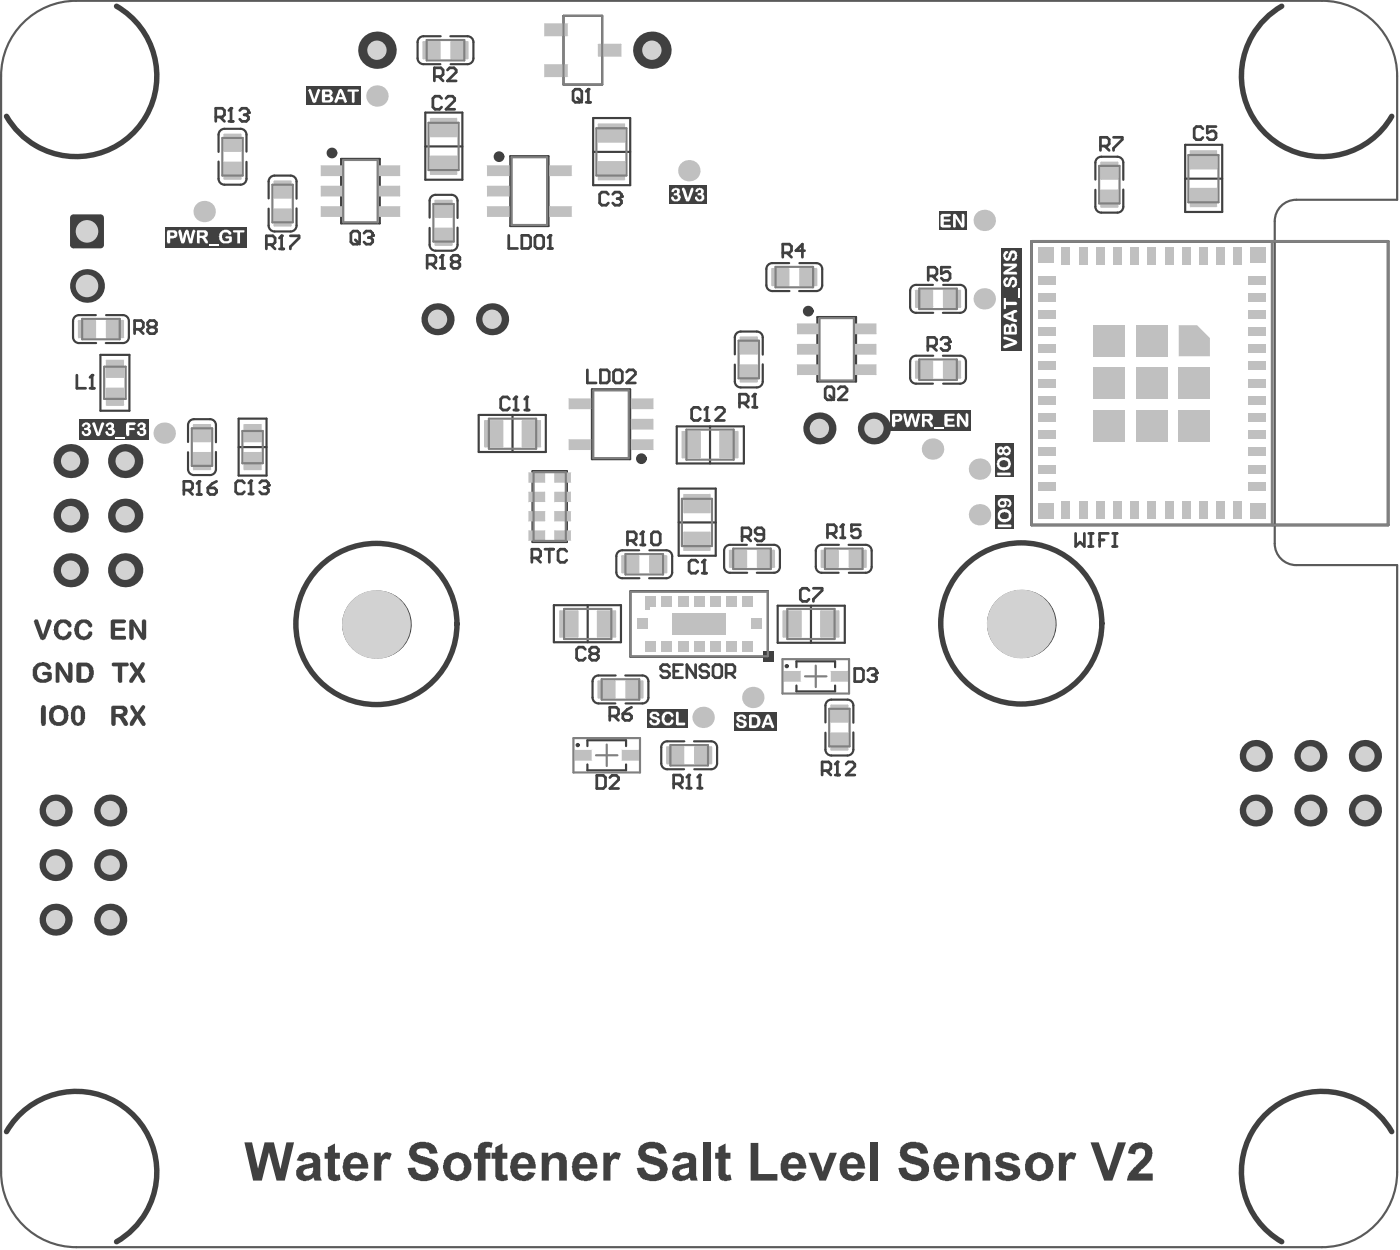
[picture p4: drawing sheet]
<svg xmlns="http://www.w3.org/2000/svg" width="217mm" height="194mm" viewBox="0 0 217 194" stroke-linecap="round" stroke-linejoin="round" font-family="sans-serif">
<path d="M3.6 3.5a11.6 11.6 0 0 1 8.2-3.4h193.1a11.7 11.7 0 0 1 11.6 11.7v19.2h-15.6a3.3 3.3 0 0 0-3.4 3.3v49.9a3.3 3.3 0 0 0 3.4 3.4h15.6v94a11.7 11.7 0 0 1-11.6 11.6h-193.1a11.7 11.7 0 0 1-11.6-11.6v-169.8a11.6 11.6 0 0 1 3.4-8.3z" fill="none" stroke="#5a5a5a" stroke-width=".34"/>
<g fill="none" stroke="#404040" stroke-width=".34">
<path d="M34.8 20h2.5M64.7 6.5v2.5M65.6 9.9h2.6M65.6 5.6h2.7M65.9 17.4h5.8v10.4h-5.8zM69.8 5.6h2.7M69.8 9.9h2.7M73.4 6.5v2.5M87.3 2.5h6v10.6h-6zM91.9 18.3h5.8v10.4h-5.8zM33.9 20.9v2.6M33.9 25v2.7"/>
<path d="M34.8 28.6h2.5M38.2 20.9v2.6M38.2 25.1v2.6M41.6 28.1v2.6M41.6 32.3v2.6M42.5 35.9h2.5M42.5 27.2h2.5M46 28.1v2.7M46 32.3v2.6M52.9 24.6h6v10h-6zM65.9 22.7h5.8M66.6 31.1v2.6"/>
<path d="M66.6 35.3v2.6M67.5 38.8h2.5M67.5 30.2h2.5M70.9 31.1v2.7M70.9 35.3v2.6M79.1 24.2h5.9v10.8h-5.9zM91.9 23.5h5.8M169.7 25.2v2.6M169.7 29.4v2.6M170.7 32.9h2.5M170.7 24.3h2.5M174.1 25.2v2.7"/>
<path d="M174.1 29.4v2.6M183.7 22.4h5.7v10.4h-5.7zM183.7 27.7h5.7M11.3 49.7v2.5M12.2 53.2h2.7M12.2 48.8h2.7M15.6 55h4.5v8.6h-4.5zM16.4 53.2h2.7M16.4 48.8h2.7M20 49.7v2.5M113.9 52.3v2.6M113.9 56.5v2.6"/>
<path d="M114.8 51.4h2.5M118.2 52.3v2.6M118.2 56.4v2.7M118.8 41.7v2.5M119.7 45.1h2.6M119.7 40.8h2.6M123.8 45.1h2.7M123.9 40.8h2.6M126.7 49.1h6v10h-6zM127.4 41.7v2.5M141 45.1v2.5M141 56v2.5"/>
<path d="M142 59.4h2.6M142 48.5h2.6M142 44.1h2.6M142 55.1h2.6M146.1 48.5h2.7M146.1 55.1h2.7M146.2 59.4h2.6M146.2 44.1h2.6M149.7 45.1v2.5M149.7 56v2.5M29.1 65.9v2.6M29.1 70.1v2.6"/>
<path d="M30.1 73.6h2.5M30.1 64.9h2.5M33.5 65.9v2.6M33.5 70v2.7M37 64.9h4.3v8.8h-4.3zM37 69.3h4.3M74.2 64.3h10.4v5.7h-10.4zM79.4 64.3v5.7M82.5 73h5.3v11h-5.3zM91.7 60.3h6v10.8h-6zM104.9 66.1h10.4v5.7h-10.4zM105.2 75.7h5.7v10.4h-5.7z"/>
<path d="M110 66.1v5.7M114.8 60h2.5M85.8 93.8h10.4v5.7h-10.4zM91.1 93.8v5.7M95.5 86.2v2.5M96.4 89.6h2.7M96.4 85.3h2.7M97.7 91.6h21.3v10.2h-21.3zM100.6 89.6h2.7M100.6 85.3h2.7M104.2 86.2v2.5M105.2 80.9h5.7"/>
<path d="M112.2 85.3v2.5M113.1 84.4h2.6M113.1 88.7h2.7M117.3 88.7h2.6M117.3 84.4h2.6M120.5 93.8h10.4v5.8h-10.4zM120.9 85.3v2.5M125.7 93.8v5.8M126.4 85.3v2.5M127.3 84.4h2.7M127.3 88.7h2.7M131.5 84.4h2.7"/>
<path d="M131.5 88.7h2.7M135.1 85.3v2.5M91 115.6v-.9h6v.9M91 118.4v1h6v-1M91.8 105.6v2.5M92.7 104.7h2.7M92.7 109h2.7M96.9 104.7h2.7M96.9 109h2.7M100.5 105.6v2.5M102.5 115.8v2.5M103.4 119.2h2.6"/>
<path d="M103.4 114.9h2.7M107.5 114.9h2.7M107.6 119.2h2.6M111.1 115.8v2.5M123.4 103.4v-.9h6v.9M123.4 106.2v.9h6v-.9M127.9 109.3v2.6M127.9 113.5v2.6M128.8 117.1h2.5M128.8 108.4h2.5M132.2 109.3v2.7M132.2 113.5v2.6"/>
</g>
<path d="M159.9 37.4h55.2v43.9h-55.2z" fill="none" stroke="#404040" stroke-width=".42"/>
<path d="M118.3 100.8h1.7v1.7h-1.7z" fill-rule="evenodd" fill="#404040"/>
<path d="M41.3 37.9h1l.3-.3v-.7l-.3-.4h-1v2.1M42 37.9l.6 .7M43.3 38.6h.7M43.6 36.5v2.1" fill="none" stroke="#404040" stroke-width=".42"/>
<circle cx="43.6" cy="36.5" r=".21" fill="#404040"/>
<path d="M43.6 36.5l-.3 .4M45 36.5h1.3v.4l-1.3 1.3v.4M143.8 53.6h1l.3-.3v-.7l-.3-.3h-1v2M144.5 53.6l.6 .7M145.8 52.6l.3-.3h.7l.4 .3v.4M125.4 91.5l-.4-.4h-.6l-.4 .4v1.3l.4 .4h.6l.4-.4M126.1 91.1h1.3v.4l-1.3 1.3v.4" fill="none" stroke="#404040" stroke-width=".42"/>
<circle cx="147.2" cy="53" r=".21" fill="#404040"/>
<path d="M146.5 53.3h.3M146.8 53.3l.4 .3v.4l-.4 .3h-.7l-.3-.3M147.2 53l-.4 .3M28.5 75.9h1l.3-.3v-.7l-.3-.3h-1v2M29.2 75.9l.6 .7M30.5 76.6h.7M30.9 74.6v2" fill="none" stroke="#404040" stroke-width=".42"/>
<circle cx="30.9" cy="74.6" r=".21" fill="#404040"/>
<path d="M88.8 14.2l.3-.4h.7l.4 .4v1.3l-.4 .4h-.7l-.3-.4zM89.5 15.2l.7 .7M90.8 15.9h.7M91.2 13.8v2.1M30.9 74.6l-.4 .3M32.2 75.6h1l.4 .3v.4l-.4 .3h-.7l-.3-.3zM33.6 74.6l-.7 .3-.7 .7M90.7 100.6l-.3-.3h-.7l-.3 .3v1.4l.3 .3h.7l.3-.3M91.7 101.3l-.3-.4v-.3l.3-.3h.7l.3 .3v.3l-.3 .4M91.7 101.3l-.3 .3v.4l.3 .3h.7l.3-.3v-.4l-.3-.3M91.7 101.3h.7" fill="none" stroke="#404040" stroke-width=".42"/>
<circle cx="91.2" cy="13.8" r=".21" fill="#404040"/>
<path d="M91.2 13.8l-.4 .4M186.4 20l-.3-.4h-.7l-.3 .4v1.3l.3 .3h.7l.3-.3M188.4 19.6h-1.3v1l.7-.3h.3l.3 .3v.7l-.3 .3h-.7l-.3-.3M170.5 22.6h1.1l.3-.3v-.7l-.3-.3h-1.1v2M171.2 22.6l.7 .7M172.6 21.3h1.3v.3l-1.3 1.4v.3M143.8 42.8h1.1l.3-.4v-.7l-.3-.3h-1.1v2M144.5 42.8l.7 .6M147.2 41.4h-1.3v1l.7-.3h.3l.3 .3v.7l-.3 .3h-.7l-.3-.3" fill="none" stroke="#404040" stroke-width=".42"/>
<g fill="#404040">
<path d="M20.2 109.3a.47 .47 0 0 1 .7 .4l.4 .7 .6-.9a.3 .3 0 0 1 .4-.2 .3 .3 0 0 1 .1 .5l-.7 1 .7 1.1a.3 .3 0 0 1 .1 .4 .3 .3 0 0 1-.5 0l-.7-1-.6 .9a.33 .33 0 0 1-.4 .3 .33 .33 0 0 1-.2-.5l.8-1.2-.7-1z"/>
<path d="M6.6 109.3h.2l.3 .2v2.7h-.1a.3 .3 0 0 1-.3 .3 .3 .3 0 0 1-.3-.4l-.1-.1v-2.3z"/>
<path d="M5.6 102.9a1.75 1.75 0 0 1 1.9-.1l.3 .3a.36 .36 0 0 1 .1 .5 .36 .36 0 0 1-.5 .1 .87 .87 0 0 0-1.2-.4 .87 .87 0 0 0-.5 1.1 .98 .98 0 0 0 1.6 .7l.1-.5h-.6a.22 .22 0 0 1-.2-.1 .22 .22 0 0 1 0-.2l.1-.2h.9a.34 .34 0 0 1 .4 .4v.7a1.85 1.85 0 0 1-2.8-.1 2.41 2.41 0 0 1 0-1.8z"/>
<path d="M8.7 102.7a.59 .59 0 0 1 .8 .3l1.1 1.8v-1.9a.3 .3 0 0 1 .3-.3 .3 .3 0 0 1 .3 .3v.1v2.4a.46 .46 0 0 1-.5 .4l-.4-.3-1.1-1.8v1.8a.3 .3 0 0 1-.3 .3 .3 .3 0 0 1-.3-.3v-2.7z"/>
<path d="M17.3 102.7h.2h2.2a.3 .3 0 0 1 .3 .3 .3 .3 0 0 1-.4 .3h-.7v2.1a.34 .34 0 0 1-.3 .4 .34 .34 0 0 1-.3-.3v-2.2h-.7a.34 .34 0 0 1-.3-.6z"/>
<path d="M20.2 102.7l.3-.1 .8 1.1 .6-1a.3 .3 0 0 1 .4 0 .3 .3 0 0 1 .1 .4l-.7 1.1 .6 .9a.37 .37 0 0 1 .2 .4 .37 .37 0 0 1-.3 .3 .3 .3 0 0 1-.4-.3l-.5-.9-.6 .9a.36 .36 0 0 1-.5 .3 .36 .36 0 0 1-.1-.6l.8-1-.6-.9a.42 .42 0 0 1-.1-.6z"/>
<path d="M5.4 96h.1a.43 .43 0 0 1 .5 .4l.7 1.9 .6-2h.1a.34 .34 0 0 1 .3-.3 .34 .34 0 0 1 .3 .2l-.8 2.5h-.1a.47 .47 0 0 1-.5 .5 .47 .47 0 0 1-.4-.5h-.1l-.8-2.3h-.1z"/>
<path d="M8.9 96.2a1.56 1.56 0 0 1 2.1 .4v.1a.32 .32 0 0 1-.1 .5 .32 .32 0 0 1-.4-.3 .79 .79 0 0 0-1-.3 .79 .79 0 0 0-.5 .9v.1a.8 .8 0 0 0 1 1l.4-.3a.43 .43 0 0 1 .5-.5h.1a1.05 1.05 0 0 1-.7 1.3h-.2a1.47 1.47 0 0 1-1.7-1.9l.1-.5z"/>
<path d="M12.1 96.2a1.78 1.78 0 0 1 1.8 0l.1 .2a.45 .45 0 0 1 .3 .5 .45 .45 0 0 1-.4 .3 .42 .42 0 0 1-.4-.5 .77 .77 0 0 0-.9-.1 .77 .77 0 0 0-.3 .9 .76 .76 0 0 0 .4 1 .76 .76 0 0 0 1-.6 .39 .39 0 0 1 .5 .1 .39 .39 0 0 1 0 .5 1.46 1.46 0 0 1-1.6 .6 1.53 1.53 0 0 1-1.1-1.5l.2-.9z"/>
<path d="M17.2 96.1l.2-.1h1.9l.1 .1a.27 .27 0 0 1 .1 .3 .27 .27 0 0 1-.3 .2h-1.4v.6h1.3a.25 .25 0 0 1 .3 .3 .25 .25 0 0 1-.3 .3h-1.3v.7h1.5a.3 .3 0 0 1 .2 .4 .3 .3 0 0 1-.3 .2l-2-.1v-.1v-2.8z"/>
<path d="M20.2 96h.1a.43 .43 0 0 1 .6 .3l1.1 1.8v-1.8a.34 .34 0 0 1 .3-.3 .34 .34 0 0 1 .4 .3v2.4a.43 .43 0 0 1-.5 .5l-.4-.3-1.1-1.9v1.8a.38 .38 0 0 1-.2 .3 .38 .38 0 0 1-.4 0l-.1-.2v-2.8z"/>
<path d="M17.9 109.9v.7h.8a.39 .39 0 0 0 .4-.4 .39 .39 0 0 0-.5-.3zM17.4 109.3h1.5a.85 .85 0 0 1 .9 .8 .85 .85 0 0 1-.8 .9l.5 .5 .2 .4a.35 .35 0 0 1-.1 .5 .35 .35 0 0 1-.5-.2l-.5-.9-.3-.2h-.4v.9a.35 .35 0 0 1-.3 .5 .35 .35 0 0 1-.4-.5v-2.5z"/>
<path d="M8.6 109.9l-.1 .1a1.53 1.53 0 0 0 0 1.7 .78 .78 0 0 0 1.3-.3 1.06 1.06 0 0 0-.6-1.5zM8 109.6a1.62 1.62 0 0 1 2.5 .5l.1 .3a1.75 1.75 0 0 1-.7 1.9 1.55 1.55 0 0 1-1.7-.1 1.55 1.55 0 0 1-.6-1.6l.1-.5z"/>
<path d="M11.8 109.9l-.1 .8a1.64 1.64 0 0 0 .2 1.3h.2a.42 .42 0 0 0 .4-.5v-.6a.83 .83 0 0 0-.4-1.1zM11.5 109.4h.1a1.13 1.13 0 0 1 1.6 1v.3a1.96 1.96 0 0 1-.3 1.3 1.02 1.02 0 0 1-1.1 .5 1.02 1.02 0 0 1-.7-1l-.1-.3a1.95 1.95 0 0 1 .4-1.7z"/>
<path d="M12.6 103.3v1.9h.5a.84 .84 0 0 0 .7-1.2 .66 .66 0 0 0-.9-.7zM11.9 102.7h1.3a1.3 1.3 0 0 1 1.3 1.3v.2a1.48 1.48 0 0 1-.9 1.5l-1.3 .1a.43 .43 0 0 1-.5-.5z"/>
</g>
<path d="M12.4 65.1h10.7v3.1h-10.7z" fill-rule="evenodd" fill="#404040"/>
<g fill="#fff">
<path d="M12.9 65.6a.75 .75 0 0 1 1.1 .3v.2l-.2 .3a.48 .48 0 0 1 .3 .6 .75 .75 0 0 1-.7 .6 .75 .75 0 0 1-.7-.5v-.3h.2a.58 .58 0 0 0 .6 .4 .34 .34 0 0 0 .2-.4 .34 .34 0 0 0-.5-.2h-.1a.21 .21 0 0 1-.1-.3 .21 .21 0 0 1 .4 0 .25 .25 0 0 0 .1-.4 .25 .25 0 0 0-.4 .1 .21 .21 0 0 1-.3 .1 .21 .21 0 0 1 0-.3z"/>
<path d="M14.4 65.5h.3l.5 1.6 .4-1.4a.26 .26 0 0 1 .3-.3 .26 .26 0 0 1 .2 .4l-.5 1.4a.34 .34 0 0 1-.4 .4 .34 .34 0 0 1-.3-.4l-.5-1.4h-.1z"/>
<path d="M16.7 65.5a.72 .72 0 0 1 1 .3v.4l-.2 .2a.58 .58 0 0 1 .3 .6 .58 .58 0 0 1-.5 .5v.1a.76 .76 0 0 1-1-.7 .24 .24 0 0 1 .3-.1 .24 .24 0 0 1 .1 .3 .32 .32 0 0 0 .5 .1 .32 .32 0 0 0 .1-.4 .32 .32 0 0 0-.4-.2 .2 .2 0 0 1-.1-.3 .2 .2 0 0 1 .3 0 .27 .27 0 0 0 .1-.3 .27 .27 0 0 0-.3-.2l-.2 .2a.18 .18 0 0 1-.2 .1 .18 .18 0 0 1-.1-.2z"/>
<path d="M17.9 67.7h1.5v.2h-1.5z"/>
<path d="M19.7 65.5h1.2l.2 .1-.2 .3h-.9v.4h.7a.17 .17 0 0 1 .2 .2 .17 .17 0 0 1-.2 .1h-.7v.7a.23 .23 0 0 1-.1 .3 .23 .23 0 0 1-.3-.1l-.1-1.8z"/>
<path d="M21.6 65.5h.1a.59 .59 0 0 1 .7 .1 .59 .59 0 0 1 .2 .6l-.2 .2a.64 .64 0 0 1 .3 .7 .64 .64 0 0 1-.6 .5 .64 .64 0 0 1-.9-.7 .24 .24 0 0 1 .3-.1 .24 .24 0 0 1 .1 .3 .34 .34 0 0 0 .5 .1 .34 .34 0 0 0 .1-.5 .34 .34 0 0 0-.5-.1l-.1-.3h.2a.32 .32 0 0 0 .4-.4 .36 .36 0 0 0-.4-.1 .36 .36 0 0 0-.2 .3 .25 .25 0 0 1-.3-.2 .25 .25 0 0 1 .3-.3z"/>
</g>
<path d="M11.9 58.1v2.1h1.4M14.3 58.1v2.1M13.9 60.2h.7" fill="none" stroke="#404040" stroke-width=".42"/>
<circle cx="14.3" cy="58.1" r=".21" fill="#404040"/>
<path d="M14.3 58.1l-.4 .4" fill="none" stroke="#404040" stroke-width=".42"/>
<path d="M25.6 35.2h12.7v3.2h-12.7z" fill-rule="evenodd" fill="#404040"/>
<g fill="#fff">
<path d="M27.8 35.6l.3 .1 .2 1.3 .3-1h.1a.32 .32 0 0 1 .3-.4 .32 .32 0 0 1 .3 .4l.2 1 .3-1.2a.22 .22 0 0 1 .3-.2 .22 .22 0 0 1 .2 .3l-.5 1.5a.32 .32 0 0 1-.4 .3l-.1-.2-.4-1.3-.2 1.2a.34 .34 0 0 1-.4 .3 .34 .34 0 0 1-.3-.3l-.4-1.4v-.2z"/>
<path d="M32.4 37.9h1.4v.1h-1.4z"/>
<path d="M34.2 35.9a.98 .98 0 0 1 1.6 .3 .26 .26 0 0 1-.2 .2 .26 .26 0 0 1-.3-.3 .63 .63 0 0 0-.7 0 .63 .63 0 0 0-.2 .8h.1a.57 .57 0 0 0 .9 .4h.1v-.4h-.3a.18 .18 0 0 1-.3-.1 .18 .18 0 0 1 .3-.2l.7 .1v.7a1.17 1.17 0 0 1-1.2 .3 1.17 1.17 0 0 1-.8-1.1h.1v-.4z"/>
<path d="M36.2 35.7h1.7l-.1 .3h-.6v1.5a.23 .23 0 0 1-.1 .2 .23 .23 0 0 1-.3-.1v-1.6h-.6l-.1-.1z"/>
<path d="M26.4 36v.5h.2a.28 .28 0 0 0 .5-.2 .28 .28 0 0 0-.4-.3zM26 35.7h.8a.61 .61 0 0 1 .7 .5 .61 .61 0 0 1-.4 .7h-.7v.6a.23 .23 0 0 1-.2 .2 .23 .23 0 0 1-.2-.1l-.1-.1z"/>
<path d="M30.9 36v.5h.5a.32 .32 0 0 0 .3-.4zM30.6 35.7h.9a.56 .56 0 0 1 .7 .4 .56 .56 0 0 1-.5 .7l.3 .1v.3a.33 .33 0 0 1 .1 .5h-.2l-.2-.2-.2-.4-.2-.2h-.4v.6a.23 .23 0 0 1-.1 .2 .23 .23 0 0 1-.3-.1v-1.8z"/>
</g>
<path d="M33.4 18.1h1.1l.3-.3v-.7l-.3-.3h-1.1v2M34.1 18.1l.7 .7M35.5 18.8h.6M35.8 16.8v2" fill="none" stroke="#404040" stroke-width=".42"/>
<circle cx="35.8" cy="16.8" r=".21" fill="#404040"/>
<path d="M35.8 16.8l-.3 .3M37.2 17.1l.3-.3h.7l.3 .3v.4" fill="none" stroke="#404040" stroke-width=".42"/>
<circle cx="38.5" cy="17.5" r=".21" fill="#404040"/>
<path d="M37.8 17.8h.4M38.2 17.8l.3 .3v.4l-.3 .3h-.7l-.3-.3M38.5 17.5l-.3 .3M54.7 35.8h.7l.3 .3v1.4l-.3 .3h-.7l-.3-.3v-1.4zM55.1 37.2l.6 .6M56.4 36.1l.3-.3h.7l.4 .3v.4" fill="none" stroke="#404040" stroke-width=".42"/>
<circle cx="57.8" cy="36.5" r=".21" fill="#404040"/>
<g fill="none" stroke="#404040" stroke-width=".42">
<path d="M67.3 11.9h1l.4-.4v-.7l-.4-.3h-1v2M68 11.9l.7 .6M68.4 15.2l-.3-.3h-.7l-.3 .3v1.4l.3 .3h.7l.3-.3M69.1 15.2l.4-.3h.6l.4 .3v.4l-1.4 1.3h1.4M69.3 10.8l.4-.3h.7l.3 .3v.4l-1.4 1.3h1.4M57.1 36.8h.3M57.4 36.8l.4 .4v.3l-.4 .3h-.7l-.3-.3M57.8 36.5l-.4 .3M78.8 36.5v2h1.4M80.9 36.5h1l.3 .3v1.4l-.3 .3h-1zM83.2 36.5h.7l.4 .3v1.4l-.4 .3h-.7l-.3-.3v-1.4zM84.9 38.5h.7"/>
<path d="M85.3 36.5v2M91 57.3v2h1.4M93.1 57.3h1l.3 .3v1.4l-.3 .3h-1zM95.4 57.3h.7l.3 .3v1.4l-.3 .3h-.7l-.3-.3v-1.4zM97.1 57.6l.3-.3h.7l.4 .3v.4l-1.4 1.3h1.4M82.4 86.4h1l.4-.3v-.7l-.4-.3h-1v2M83.1 86.4l.7 .7M84.5 85.1h1.3M85.1 85.1v2M87.8 85.4l-.3-.3h-.7l-.3 .3v1.4l.3 .3h.7l.3-.3M94.5 110.9h1l.3-.3v-.7l-.3-.3h-1v2M95.2 110.9l.6 .7"/>
<path d="M96.5 110.6h1l.4 .3v.4l-.4 .3h-.6l-.4-.3zM97.9 109.6l-.7 .3-.7 .7M92.5 120.1h1l.3 .4v1.3l-.3 .4h-1zM94.5 120.5l.3-.4h.7l.4 .4v.3l-1.4 1.4h1.4"/>
</g>
<circle cx="85.3" cy="36.5" r=".21" fill="#404040"/>
<path d="M85.3 36.5l-.4 .3M94.3 30.1l-.4-.3h-.6l-.4 .3v1.4l.4 .3h.6l.4-.3M95 30.1l.3-.3h.7l.3 .3v.3" fill="none" stroke="#404040" stroke-width=".42"/>
<circle cx="96.3" cy="30.4" r=".21" fill="#404040"/>
<path d="M95.6 30.8h.4M96 30.8l.3 .3v.4l-.3 .3h-.7l-.3-.3M96.3 30.4l-.3 .4" fill="none" stroke="#404040" stroke-width=".42"/>
<path d="M113.8 110.3h6.5v2.8h-6.5z" fill-rule="evenodd" fill="#404040"/>
<g fill="#fff">
<path d="M114.4 110.8h.1a.8 .8 0 0 1 1.2 .4l-.2 .3-.3-.1a.34 .34 0 0 0-.3-.4 .34 .34 0 0 0-.3 .3l.4 .2a.63 .63 0 0 1 .7 .9v.1a.92 .92 0 0 1-1 .3 .92 .92 0 0 1-.7-.7l.3-.1 .3 .2a.33 .33 0 0 0 .2 .3 .33 .33 0 0 0 .3-.1 .25 .25 0 0 0 .1-.4 .25 .25 0 0 0-.3 0v-.1a.66 .66 0 0 1-.8-.9z"/>
<path d="M116.5 111.1v1.3h.6a.9 .9 0 0 0 0-1.3zM116.1 110.8l.8-.1a1.06 1.06 0 0 1 .8 1.7l-.2 .2-.3 .2h-1l-.1-.1z"/>
<path d="M119 111.2l-.3 .8h.6zM118.9 110.7a.45 .45 0 0 1 .5 .3l.5 1.4a.22 .22 0 0 1 0 .3 .22 .22 0 0 1-.4-.1l-.1-.3h-.8l-.2 .4a.25 .25 0 0 1-.3 .1 .25 .25 0 0 1 0-.4l.5-1.4z"/>
</g>
<path d="M108.5 63.5l-.3-.4h-.7l-.3 .4v1.3l.3 .3h.7l.3-.3M109.2 65.1h.7M109.6 63.1v2" fill="none" stroke="#404040" stroke-width=".42"/>
<circle cx="109.6" cy="63.1" r=".21" fill="#404040"/>
<path d="M121.3 39.2h1l.4-.4v-.6l-.4-.4h-1v2.1M122 39.2l.7 .7M124.7 38.8h-1.4l1-1v2.1M109.6 63.1l-.4 .4M110.9 63.5l.3-.4h.7l.4 .4v.3l-1.4 1.3h1.4" fill="none" stroke="#404040" stroke-width=".42"/>
<path d="M154.3 76.8h2.8v5.2h-2.8z" fill-rule="evenodd" fill="#404040"/>
<g fill="#fff">
<path d="M154.7 81.3h1.8a.22 .22 0 0 1 .2 .2 .22 .22 0 0 1-.2 .2h-1.8l-.1-.1z"/>
<path d="M155.1 79.5v.2a.61 .61 0 0 0 .1 .6 .61 .61 0 0 0 .7 .1 .53 .53 0 0 0 .4-.5 .53 .53 0 0 0-.3-.5l-.4-.1v.1zM155 79.1a1.24 1.24 0 0 1 1.7 .3 1.09 1.09 0 0 1-.3 1.3 1.09 1.09 0 0 1-1.3 .1l-.1-.1a1.08 1.08 0 0 1-.1-1.5z"/>
<path d="M155.1 77.7v.1a.3 .3 0 0 0 0 .4 .3 .3 0 0 0 .4 0l.2-.2-.1-.2a.36 .36 0 0 0-.5-.1zM155 77.3l.3-.1a1.22 1.22 0 0 1 1.4 .4v.1a.55 .55 0 0 1 0 .6 .55 .55 0 0 1-.6 .3v-.1v-.3a.25 .25 0 0 0 .3-.2 .25 .25 0 0 0-.3-.3v-.1h-.3a.66 .66 0 0 1 0 .9 .66 .66 0 0 1-.9 .1 .83 .83 0 0 1 .1-1.3z"/>
</g>
<path d="M154.2 68.7h2.8v5.3h-2.8z" fill-rule="evenodd" fill="#404040"/>
<g fill="#fff">
<path d="M154.5 73.2h1.8a.24 .24 0 0 1 .4 .2 .25 .25 0 0 1-.4 .3h-1.7l-.1-.2z"/>
<path d="M155.1 71.4v.1a.5 .5 0 0 0-.2 .6 .5 .5 0 0 0 .6 .3h.1a.55 .55 0 0 0 .6-.5 .55 .55 0 0 0-.5-.6zM155 70.9a1.27 1.27 0 0 1 1.5 .4 1.06 1.06 0 0 1 0 1.1 1.06 1.06 0 0 1-1 .5h-.1a1.02 1.02 0 0 1-.9-.7 1.02 1.02 0 0 1 .3-1.1z"/>
<path d="M155 69.6l-.1 .1a.26 .26 0 0 0 .1 .4 .26 .26 0 0 0 .3-.2 .26 .26 0 0 0-.2-.3zM155.7 69.6a.34 .34 0 0 0 0 .5 .34 .34 0 0 0 .4 0 .34 .34 0 0 0 .1-.4l-.1-.2zM154.9 69.2h.3l.3 .2a.66 .66 0 0 1 .8-.2 .66 .66 0 0 1 .4 .7l-.1 .1a.57 .57 0 0 1-.4 .5 .57 .57 0 0 1-.6-.1l-.1-.1a.53 .53 0 0 1-.7 .1 .53 .53 0 0 1-.3-.6v-.3z"/>
</g>
<path d="M138 63.7h12.4v3.1h-12.4z" fill-rule="evenodd" fill="#404040"/>
<g fill="#fff">
<path d="M140 64.1h.1a.22 .22 0 0 1 .2 0 .22 .22 0 0 1 .1 .3l.3 1.1 .2-1.1h.1a.31 .31 0 0 1 .4-.4 .31 .31 0 0 1 .2 .4l.3 1.1 .3-1.3a.17 .17 0 0 1 .2-.2 .17 .17 0 0 1 .1 .2l.1 .2-.4 1.6-.3 .2-.2-.1-.4-1.5-.4 1.4a.26 .26 0 0 1-.3 .2 .26 .26 0 0 1-.2-.2z"/>
<path d="M144.7 66.3h1.5v.2h-1.5z"/>
<path d="M146.4 64.1h1.5v.1v.2h-1.1v.5h.9a.17 .17 0 0 1 .2 .1 .17 .17 0 0 1-.2 .2v.1h-.9v.5h1a.17 .17 0 0 1 .1 .2 .17 .17 0 0 1-.1 .1h-1.4l-.1-.2z"/>
<path d="M148.5 64l.3 .1v.2l.8 1.2v-1.2a.18 .18 0 0 1 .2-.3 .18 .18 0 0 1 .2 .2h.1v1.7a.27 .27 0 0 1-.2 .3 .27 .27 0 0 1-.3-.2l-.9-1.2v1.3l-.2 .1-.2-.2v-1.8z"/>
<path d="M138.7 64.4v.6l.6-.1 .1-.1a.32 .32 0 0 0-.4-.4zM138.3 64.1h.9a.43 .43 0 0 1 .5 .3 .63 .63 0 0 1-.5 1h-.5v.5a.26 .26 0 0 1-.1 .3 .26 .26 0 0 1-.3-.1l-.1-.1z"/>
<path d="M143.3 64.4v.5h.4a.26 .26 0 0 0 .4-.2 .26 .26 0 0 0-.4-.3zM143 64.1h1a.59 .59 0 0 1 .5 .3 .59 .59 0 0 1 0 .6l-.4 .2 .4 .4 .1 .5-.2 .1-.3-.1-.2-.6-.3-.2h-.3v.8l-.2 .1-.2-.1v-1.9z"/>
</g>
<path d="M37.9 74.8l-.4-.3h-.6l-.4 .3v1.4l.4 .3h.6l.4-.3M38.6 76.5h.6M38.9 74.5v2M166.7 82.6v2.1l.7-.7 .6 .7v-2.1M168.7 82.6h.7M168.7 84.7h.7M169.1 82.6v2.1M170.4 83.7h.7M171.8 82.6h-1.4v2.1M172.4 82.6h.7M172.4 84.7h.7M172.8 82.6v2.1" fill="none" stroke="#404040" stroke-width=".42"/>
<circle cx="38.9" cy="74.5" r=".21" fill="#404040"/>
<path d="M38.9 74.5l-.3 .3M40.2 74.8l.4-.3h.7l.3 .3v.4" fill="none" stroke="#404040" stroke-width=".42"/>
<circle cx="41.6" cy="75.2" r=".21" fill="#404040"/>
<path d="M68.6 39.6v2M66.2 40.9h1l.3-.3v-.7l-.3-.3h-1v2M66.9 40.9l.6 .7M68.2 41.6h.7M40.9 75.5h.4M41.3 75.5l.3 .4v.3l-.3 .3h-.7l-.4-.3M41.6 75.2l-.3 .3" fill="none" stroke="#404040" stroke-width=".42"/>
<circle cx="68.6" cy="39.6" r=".21" fill="#404040"/>
<path d="M68.6 39.6l-.4 .3M70.3 40.6l-.4-.4v-.3l.4-.3h.6l.4 .3v.3l-.4 .4M70.3 40.6l-.4 .3v.3l.4 .4h.6l.4-.4v-.3l-.4-.3M70.3 40.6h.6M97.2 83.8h1.1l.3-.4v-.7l-.3-.3h-1.1v2M97.9 83.8l.7 .6M99.3 84.4h.6M99.6 82.4v2" fill="none" stroke="#404040" stroke-width=".42"/>
<circle cx="99.6" cy="82.4" r=".21" fill="#404040"/>
<path d="M99.6 82.4l-.3 .3M101.3 82.4h.7l.3 .3v1.4l-.3 .3h-.7l-.3-.3v-1.4zM108.1 87.1l-.3-.3h-.7l-.3 .3v1.4l.3 .3h.7l.3-.3M108.8 88.8h.7M109.2 86.8v2M115 83.1h1l.3-.3v-.7l-.3-.3h-1v2M115.7 83.1l.6 .7M118.4 82.8h-1l-.4-.3v-.4l.4-.3h.6l.4 .3v1.4l-.4 .3h-.6l-.4-.3" fill="none" stroke="#404040" stroke-width=".42"/>
<circle cx="109.2" cy="86.8" r=".21" fill="#404040"/>
<path d="M114.6 62.4h1l.4-.3v-.7l-.4-.3h-1v2M115.3 62.4l.7 .7M116.6 63.1h.7M117 61.1v2M109.2 86.8l-.4 .3" fill="none" stroke="#404040" stroke-width=".42"/>
<circle cx="117" cy="61.1" r=".21" fill="#404040"/>
<path d="M128.2 59.9h.7l.3 .4v1.3l-.3 .4h-.7l-.3-.4v-1.3zM117 61.1l-.4 .3M128.6 61.3l.6 .7M129.9 60.3l.3-.4h.7l.4 .4v.3l-1.4 1.4h1.4" fill="none" stroke="#404040" stroke-width=".42"/>
<path d="M155.2 38.4h3.1v15.9h-3.1z" fill-rule="evenodd" fill="#404040"/>
<g fill="#fff">
<path d="M155.6 52.2h.3l1.4 .5 .4 .3-.2 .4-1.6 .5a.28 .28 0 0 1-.3 0 .28 .28 0 0 1 0-.4l1.5-.5-1.3-.4a.25 .25 0 0 1-.3-.1 .25 .25 0 0 1 .1-.3z"/>
<path d="M155.6 46.2h.3v.6h1.4a.3 .3 0 0 1 .3 .4l-.1 .1h-1.6v.6h-.2h-.1z"/>
<path d="M157.8 44.6h.1v1.6h-.1z"/>
<path d="M155.6 43.1h.1a.26 .26 0 0 1 .3-.1 .26 .26 0 0 1 .2 .2l-.1 .2-.2 .1-.1 .2a.22 .22 0 0 0 .1 .3 .22 .22 0 0 0 .2 0h.1l.1-.5a.66 .66 0 0 1 .5-.6 .66 .66 0 0 1 .8 .4 1.11 1.11 0 0 1-.4 1.2 .24 .24 0 0 1-.2 .1 .24 .24 0 0 1-.2-.3 .24 .24 0 0 1 .3-.2l.1-.1a.3 .3 0 0 0 0-.5 .3 .3 0 0 0-.5 0v.1a.76 .76 0 0 1-.9 .9l-.1-.1a1.05 1.05 0 0 1-.1-1.3z"/>
<path d="M155.6 40.8h1.9l.2 .3-.3 .3-1.2 .7h1.1a.24 .24 0 0 1 .3 .2 .24 .24 0 0 1-.1 .2h-1.7a.26 .26 0 0 1-.3-.1 .26 .26 0 0 1 .1-.3l1.3-.8h-1.2a.24 .24 0 0 1-.2-.2 .24 .24 0 0 1 .1-.3z"/>
<path d="M155.8 38.9a.24 .24 0 0 1 .3 0 .24 .24 0 0 1 0 .3l-.1 .1a.38 .38 0 0 0-.2 .4 .38 .38 0 0 0 .3 .3l.2-.3v-.4a.77 .77 0 0 1 .9-.5 .53 .53 0 0 1 .4 .7l.1 .1a.95 .95 0 0 1-.6 .8 .22 .22 0 0 1-.3-.1 .22 .22 0 0 1 .2-.3 .39 .39 0 0 0 .2-.6l-.1-.2a.35 .35 0 0 0-.4 .5v.1a.55 .55 0 0 1-.6 .6 .55 .55 0 0 1-.5-.6h-.1v-.3a.45 .45 0 0 1 .3-.5z"/>
<path d="M155.9 50.7v.7h.4v-.4a.26 .26 0 0 0-.1-.3 .26 .26 0 0 0-.3 0zM156.7 50.7v.7h.5v-.7l-.1-.1zM155.7 50.3h.1a.42 .42 0 0 1 .7 .2 .59 .59 0 0 1 .7-.3 .59 .59 0 0 1 .4 .7l-.1 .9h-1.9v-.1v-1.2z"/>
<path d="M156 49l.7 .2v-.5zM155.6 48.7l1.6-.7h.4l.1 .3-.6 .3v.8l.2 .1a.24 .24 0 0 1 .3 .1 .24 .24 0 0 1-.1 .3h-.3l-1.3-.6a.38 .38 0 0 1-.4-.2 .38 .38 0 0 1 .1-.4z"/>
</g>
<path d="M145.5 32.7h4.3v2.9h-4.3z" fill-rule="evenodd" fill="#404040"/>
<g fill="#fff">
<path d="M145.9 33.1h1.4l.1 .1v.2l-.3 .2h-.8v.4l1 .1-.1 .2h-.9v.5h.9a.22 .22 0 0 1 .2 .2 .22 .22 0 0 1-.2 .3h-1.2l-.2-.2v-1.8z"/>
<path d="M147.8 33.1h.3l.2 .2 .7 1.3v-1.2a.22 .22 0 0 1 .2-.3 .22 .22 0 0 1 .3 .2v1.7a.3 .3 0 0 1-.3 .3 .3 .3 0 0 1-.3-.3l-.8-1.2v1.2a.22 .22 0 0 1-.2 .3 .22 .22 0 0 1-.2-.3v-1.8z"/>
</g>
<path d="M20.9 51h1l.3-.3v-.7l-.3-.3h-1v2M21.5 51l.7 .7M23.2 50.7l-.3-.4v-.3l.3-.3h.7l.3 .3v.3l-.3 .4M23.2 50.7l-.3 .3v.4l.3 .3h.7l.3-.3v-.4l-.3-.3M23.2 50.7h.7M127.4 119.4h1l.4-.3v-.7l-.4-.3h-1v2M128.1 119.4l.7 .7M129.8 118.1v2M129.4 120.1h.7" fill="none" stroke="#404040" stroke-width=".42"/>
<circle cx="129.8" cy="118.1" r=".21" fill="#404040"/>
<path d="M129.8 118.1l-.4 .3M131.1 118.4l.4-.3h.6l.4 .3v.3l-1.4 1.4h1.4M104.4 121.4h1l.3-.3v-.7l-.3-.3h-1v2M105.1 121.4l.6 .7M106.4 122.1h.7M106.8 120.1v2" fill="none" stroke="#404040" stroke-width=".42"/>
<circle cx="106.8" cy="120.1" r=".21" fill="#404040"/>
<path d="M106.8 120.1l-.4 .3M108.1 122.1h.7M108.5 120.1v2" fill="none" stroke="#404040" stroke-width=".42"/>
<circle cx="108.5" cy="120.1" r=".21" fill="#404040"/>
<path d="M108.5 120.1l-.4 .3" fill="none" stroke="#404040" stroke-width=".42"/>
<path d="M100.3 109.9h6.3v2.8h-6.3z" fill-rule="evenodd" fill="#404040"/>
<g fill="#fff">
<path d="M101 110.3a.92 .92 0 0 1 1.1 .3 .21 .21 0 0 1 0 .4 .21 .21 0 0 1-.3-.2l-.3-.2a.25 .25 0 0 0-.3 .1 .25 .25 0 0 0 .1 .3h.1a.95 .95 0 0 1 .9 .6 .85 .85 0 0 1-1.3 .7l-.2-.2a.32 .32 0 0 1-.2-.3 .32 .32 0 0 1 .3-.3l.1 .1a.38 .38 0 0 0 .4 .5 .38 .38 0 0 0 .4-.5l-.1-.1a1.1 1.1 0 0 1-1-.5 .53 .53 0 0 1 .3-.6z"/>
<path d="M103 110.4a.98 .98 0 0 1 1.4 .5h-.1a.17 .17 0 0 1-.1 .2 .17 .17 0 0 1-.2-.2h-.1a.39 .39 0 0 0-.3-.3 .39 .39 0 0 0-.5 .3 .72 .72 0 0 0 .4 1.1h.3l.2-.3a.18 .18 0 0 1 .1-.3 .18 .18 0 0 1 .2 .2h.1a.93 .93 0 0 1-.8 .8 .93 .93 0 0 1-1-.6 1.19 1.19 0 0 1 .4-1.4z"/>
<path d="M104.8 110.3l.4 .1v1.6h.8a.22 .22 0 0 1 .2 .2 .22 .22 0 0 1-.2 .2l-1.3-.1v-1.9z"/>
</g>
<path d="M132.5 103.6h1l.3 .3v1.4l-.3 .3h-1zM134.5 103.9l.3-.3h.7l.3 .3v.4" fill="none" stroke="#404040" stroke-width=".42"/>
<circle cx="135.8" cy="104.3" r=".21" fill="#404040"/>
<path d="M103.7 103.3l-.3-.3h-.7l-.3 .3v.4l.3 .3h.7l.3 .3v.4l-.3 .3h-.7l-.3-.3M104.4 104h.7M105.8 103h-1.4v2h1.4M107.8 103v2l-1.4-2v2M109.8 103.3l-.3-.3h-.7l-.3 .3v.4l.3 .3h.7l.3 .3v.4l-.3 .3h-.7l-.3-.3M110.8 103h.7l.4 .3v1.4l-.4 .3h-.7l-.3-.3v-1.4zM112.5 104.3h1l.4-.3v-.7l-.4-.3h-1v2M113.2 104.3l.7 .7M135.2 104.6h.3M135.5 104.6l.3 .3v.4l-.3 .3h-.7l-.3-.3M135.8 104.3l-.3 .3" fill="none" stroke="#404040" stroke-width=".42"/>
<path d="M103.7 28.7h5.8v2.8h-5.8z" fill-rule="evenodd" fill="#404040"/>
<g fill="#fff">
<path d="M104.2 29.3l.5-.1v-.1l.1 .1a.46 .46 0 0 1 .6 .3 .46 .46 0 0 1-.2 .5l.1 .1a.65 .65 0 0 1 .1 .8 .65 .65 0 0 1-.8 .3l-.2-.1a.3 .3 0 0 1-.3-.3 .19 .19 0 0 1 0-.3 .19 .19 0 0 1 .3 .1 .34 .34 0 0 0 .5 .3l.2-.3-.1-.1a.39 .39 0 0 0-.6-.2 .32 .32 0 0 1 .4-.4v-.1a.22 .22 0 0 0 0-.3 .22 .22 0 0 0-.3 .1l-.1 .1a.19 .19 0 0 1-.2 .1 .19 .19 0 0 1-.1-.3z"/>
<path d="M105.8 29.1l.3 .1 .5 1.5 .4-1.4a.24 .24 0 0 1 .2-.2 .24 .24 0 0 1 .3 .1v.3l-.6 1.4a.3 .3 0 0 1-.4 .3 .3 .3 0 0 1-.2-.3l-.6-1.4z"/>
<path d="M108 29.2a.76 .76 0 0 1 1.1 .3 .46 .46 0 0 1-.3 .6 .54 .54 0 0 1 .2 .9 .73 .73 0 0 1-.8 .2 .73 .73 0 0 1-.5-.7l.3-.1 .1 .3a.3 .3 0 0 0 .6 0 .3 .3 0 0 0-.3-.4h-.3a.25 .25 0 0 1 .1-.3 .25 .25 0 0 1 .3-.1 .25 .25 0 0 0 0-.4 .25 .25 0 0 0-.4 .2 .2 .2 0 0 1-.3 .1 .21 .21 0 0 1 .1-.4z"/>
</g>
<path d="M128.2 82.7h1l.4-.4v-.7l-.4-.3h-1v2M128.9 82.7l.7 .6M130.3 83.3h.6M130.6 81.3v2" fill="none" stroke="#404040" stroke-width=".42"/>
<circle cx="130.6" cy="81.3" r=".21" fill="#404040"/>
<path d="M78.9 61.8l-.3-.3h-.7l-.3 .3v1.4l.3 .3h.7l.3-.3M79.6 63.5h.7M80 61.5v2M130.6 81.3l-.3 .3M133.3 81.3h-1.3v1l.6-.3h.4l.3 .3v.7l-.3 .3h-.7l-.3-.3" fill="none" stroke="#404040" stroke-width=".42"/>
<circle cx="80" cy="61.5" r=".21" fill="#404040"/>
<path d="M80 61.5l-.4 .3M81.3 63.5h.7M81.7 61.5v2" fill="none" stroke="#404040" stroke-width=".42"/>
<circle cx="81.7" cy="61.5" r=".21" fill="#404040"/>
<path d="M81.7 61.5l-.4 .3" fill="none" stroke="#404040" stroke-width=".42"/>
<path d="M47.5 13.4h8.5v2.8h-8.5z" fill-rule="evenodd" fill="#404040"/>
<g fill="#fff">
<path d="M47.9 13.8h.2l.2 .2 .4 1.4 .5-1.5a.24 .24 0 0 1 .3 0 .24 .24 0 0 1 0 .3l-.5 1.4a.4 .4 0 0 1-.5 .3l-.1-.2-.5-1.6h-.1z"/>
<path d="M53.9 13.9h1.5a.18 .18 0 0 1 .2 .1 .18 .18 0 0 1-.2 .2h-.4v1.6l-.3 .2-.2-.1v-1.7h-.6z"/>
<path d="M50.4 14.2v.4h.3a.25 .25 0 0 0 .4-.3 .25 .25 0 0 0-.5-.1zM50.4 15v.6h.5a.28 .28 0 0 0 .3-.4 .28 .28 0 0 0-.5-.2zM50 13.9h.9a.53 .53 0 0 1 .6 .3 .53 .53 0 0 1-.2 .6h-.1a.58 .58 0 0 1 .4 .7 .58 .58 0 0 1-.7 .4h-.9l-.1-.2z"/>
<path d="M52.8 14.3l-.3 .7h.6zM52.7 13.8h.1a.3 .3 0 0 1 .3 .3l.6 1.4a.28 .28 0 0 1 0 .3 .28 .28 0 0 1-.4 .1l-.1-.5h-.8l-.2 .5-.1 .1a.28 .28 0 0 1-.3-.2 .28 .28 0 0 1 .1-.3l.5-1.5z"/>
</g>
<g fill="#404040">
<path d="M37.9 177h1.2l.9 4.1 1-4.1h1.4l1.1 4.1 .9-4.1h1.2l-1.5 5.9h-1.2l-1.2-4.4-1.1 4.4h-1.4z"/>
<path d="M50.8 177.8l1.1-.6v1.4h.8v.9h-.8v1.9a.47 .47 0 0 0 .3 .7l.5-.1 .1 .8a1.76 1.76 0 0 1-1.7 0 1.75 1.75 0 0 1-.3-1.4v-1.9h-.5v-.9h.5z"/>
<path d="M58 178.6h1v.6a1.1 1.1 0 0 1 1.5-.5l.2 .1-.4 .9a.68 .68 0 0 0-.8-.1 .68 .68 0 0 0-.3 .8l-.1 .1v2.4h-1.1z"/>
<path d="M63.9 177.4a2.83 2.83 0 0 1 3.5 .2l.2 .4 .2 .7-1.2 .1a1.15 1.15 0 0 0-1.5-.9l-.2 .1a.47 .47 0 0 0-.4 .5 .47 .47 0 0 0 .5 .4l.9 .4a2.6 2.6 0 0 1 1.8 1 1.77 1.77 0 0 1-1 2.5 3.7 3.7 0 0 1-3-.4l-.3-.5-.2-.9 1.1-.1a1.17 1.17 0 0 0 1.7 1 .7 .7 0 0 0 .7-.4 .7 .7 0 0 0-.2-.8l-.7-.2a3.9 3.9 0 0 1-1.8-.7 1.41 1.41 0 0 1-.3-2z"/>
<path d="M74.6 177.1l.5-.2h.7l.5 .2-.1 .7h-.2a.48 .48 0 0 0-.6 0 .48 .48 0 0 0-.2 .6v.2h.8v.9h-.8v3.4h-1.1v-3.4h-.6v-.9h.6v-1.1z"/>
<path d="M76.8 177.8l1.1-.6v1.4h.7v.9h-.7v1.9a.47 .47 0 0 0 .3 .7l.4-.1 .1 .8a1.95 1.95 0 0 1-1.6 0 1.49 1.49 0 0 1-.3-1.4v-1.9h-.6v-.9h.6z"/>
<path d="M84 178.6h1v.7a1.81 1.81 0 0 1 2.5-.4l.3 .5v.4v3.1h-1.1v-2.3a.83 .83 0 0 0-.8-1.1 .75 .75 0 0 0-.8 .9l-.1 .1v2.4h-1z"/>
<path d="M93.5 178.6h1v.6a1.16 1.16 0 0 1 1.6-.5l.1 .1-.4 .9a.68 .68 0 0 0-.8-.1 .68 .68 0 0 0-.3 .8l-.1 .1v2.4h-1.1z"/>
<path d="M99.4 177.4a2.83 2.83 0 0 1 3.5 .2l.2 .4 .2 .7-1.2 .1a1.15 1.15 0 0 0-1.5-.9 .55 .55 0 0 0-.5 .4 .55 .55 0 0 0 .3 .6l1.1 .4a2.6 2.6 0 0 1 1.7 1 1.77 1.77 0 0 1-1 2.5 3.1 3.1 0 0 1-2.9-.4l-.4-.5-.2-.9 1.1-.1a1.3 1.3 0 0 0 1 1.1 1.3 1.3 0 0 0 1.4-.5 .64 .64 0 0 0-.6-.9l-.3-.1a3.9 3.9 0 0 1-1.8-.7 1.41 1.41 0 0 1-.3-2z"/>
<path d="M109 177h1.2v5.9h-1.2z"/>
<path d="M111.3 177.8l1.1-.6v1.4h.8v.9h-.8v1.9a.42 .42 0 0 0 .1 .5 .42 .42 0 0 0 .4 .1h.3l.2 .8h-.2a1.35 1.35 0 0 1-1.6-.1l-.3-.5v-2.7h-.5v-.9h.5z"/>
<path d="M116.3 177.1h1.2v4.8h3v1h-4.2z"/>
<path d="M125.3 178.6h1.2l.8 2.2 .2 .8 1.1-3h1.1l-1.7 4.3h-1z"/>
<path d="M134.9 177h1.2v5.9h-1.2z"/>
<path d="M139.7 177.7a2.49 2.49 0 0 1 2.2-.8l.1 .1a1.61 1.61 0 0 1 1.8 1.7l-1.2 .1a.96 .96 0 0 0-1.3-.9 .57 .57 0 0 0-.6 .3 .57 .57 0 0 0 .1 .7l.5 .2 .8 .2a3.1 3.1 0 0 1 1.7 1 1.76 1.76 0 0 1-1.4 2.6 3.2 3.2 0 0 1-2.7-.6l-.3-.6-.2-.7 1.2-.1a1.26 1.26 0 0 0 1 1.1 1.26 1.26 0 0 0 1.4-.6 .73 .73 0 0 0-.8-.8l-.1-.1a4.8 4.8 0 0 1-2.2-1l-.2-.5-.1-.5z"/>
<path d="M149.6 178.6h1v.7a1.68 1.68 0 0 1 2.6-.3l.2 1v2.9h-1.1v-2.3a.79 .79 0 0 0-.6-1.1 .79 .79 0 0 0-1 .7v.1v2.6h-1.1z"/>
<path d="M154.8 178.9h.1a2.7 2.7 0 0 1 2.6 0l.3 .2 .2 .6-1.1 .2-.1-.2a.45 .45 0 0 0-.5-.3h-.3a.38 .38 0 0 0-.6 .2 .38 .38 0 0 0 .4 .4l.2 .1a3.1 3.1 0 0 1 1.8 .8 1.21 1.21 0 0 1-.5 1.9 2.58 2.58 0 0 1-2.8-.4l-.4-.7 1.2-.2v.1a.97 .97 0 0 0 1.7 .2 .43 .43 0 0 0-.5-.4v-.1l-.7-.2a1.44 1.44 0 0 1-1.5-1.4l.2-.5z"/>
<path d="M164.1 178.6h1v.6h.1a1.04 1.04 0 0 1 1.5-.5l.1 .1-.4 .9a.69 .69 0 0 0-.9 0 .69 .69 0 0 0-.2 .8l-.1 .1v2.3h-1.1z"/>
<path d="M169 177h1.3l1.5 4.4 1.4-4.4h1.3l-2.1 5.9h-1.3z"/>
<path d="M175.4 177.3a3.2 3.2 0 0 1 2.1-.2 1.76 1.76 0 0 1 .8 2.6l-.3 .4-1.6 1.7h2.2v1.1h-3.9v-.1a3.7 3.7 0 0 1 1-1.8l.7-.7a2.47 2.47 0 0 0 1.1-1.6 .71 .71 0 0 0-.4-.7 .71 .71 0 0 0-.8 .1h-.2l-.1 .2-.1 .6-1.1-.2v-.3a1.42 1.42 0 0 1 .6-1z"/>
<path d="M47.2 181.2a.58 .58 0 0 0-.1 .8 .58 .58 0 0 0 .8 .2 .88 .88 0 0 0 .6-.9v-.4zM46.4 178.9a2.58 2.58 0 0 1 2.7 0l.4 .4 .1 .3v2.8l.3 .5h-1.1l-.2-.5-.1 .1a1.64 1.64 0 0 1-2.4-.1 1.27 1.27 0 0 1 1.1-1.9l1-.3a.29 .29 0 0 0 .3-.1 .29 .29 0 0 0-.1-.4 .9 .9 0 0 0-1.1-.2l-.2 .2-.1 .3-1-.2z"/>
<path d="M54.7 179.5l-.3 .5-.1 .4h1.7v-.1a.87 .87 0 0 0-1.3-.8zM53.9 178.9a1.99 1.99 0 0 1 2.7 .4l.4 .7 .1 1.1h-2.8a.89 .89 0 0 0 .4 .9 .89 .89 0 0 0 1-.1l.2-.3 1.2 .1a2.22 2.22 0 0 1-2 1.3 1.96 1.96 0 0 1-1.8-1.3l-.1-.5a2.67 2.67 0 0 1 .7-2.3z"/>
<path d="M70.1 179.8a1.87 1.87 0 0 0 .1 2 1.06 1.06 0 0 0 1.1 .1 1.06 1.06 0 0 0 .6-.9 1.09 1.09 0 0 0-.3-1.2 1.09 1.09 0 0 0-1.1-.3zM69.4 179a2.09 2.09 0 0 1 2.4-.2 .92 .92 0 0 1 .8 .7 2.2 2.2 0 0 1-.6 3.2 2.2 2.2 0 0 1-3.1-1 2.19 2.19 0 0 1 .3-2.5z"/>
<path d="M80.7 179.5l-.3 .3-.2 .6h1.7a.92 .92 0 0 0-1.2-.9zM79.9 178.9a1.99 1.99 0 0 1 2.6 .3l.2 .3a2.1 2.1 0 0 1 .3 1.6h-2.8a.89 .89 0 0 0 .5 .9 .89 .89 0 0 0 1-.1l.1-.3 1.1 .1a2.02 2.02 0 0 1-1.9 1.3 2.02 2.02 0 0 1-1.9-1.4v-.4a2.67 2.67 0 0 1 .8-2.3z"/>
<path d="M90.2 179.5l-.3 .5-.1 .4h1.7v-.1a.87 .87 0 0 0-1.3-.8zM89.4 178.9a2.02 2.02 0 0 1 2.8 .5l.3 .6 .1 1.1h-2.8a.89 .89 0 0 0 .4 .9 .89 .89 0 0 0 1-.1l.2-.3 1.2 .1a1.5 1.5 0 0 1-.8 1v.1a2.26 2.26 0 0 1-2.9-.9l-.1-.3a2.57 2.57 0 0 1 .6-2.7z"/>
<path d="M105.4 181.2a.6 .6 0 0 0 .1 .8 .6 .6 0 0 0 .8 .1 .81 .81 0 0 0 .4-1.2zM104.9 178.8a3.8 3.8 0 0 1 2.1-.1 1.2 1.2 0 0 1 .9 1.3v2.2l.2 .7h-1.1l-.1-.5a1.78 1.78 0 0 1-2.4 .2 1.25 1.25 0 0 1-.2-1.4 1.25 1.25 0 0 1 1.2-.7l1-.3a.35 .35 0 0 0 .3-.3 .35 .35 0 0 0-.3-.4 .86 .86 0 0 0-1.2 .5l-1.1-.2 .4-.7z"/>
<path d="M122.3 179.7l-.1 .7h1.7l-.1-.1a.82 .82 0 0 0-.5-.8 .82 .82 0 0 0-1 .2zM121.5 179.1a1.91 1.91 0 0 1 3 .4l.2 .1 .3 1.5h-2.8a.9 .9 0 0 0 .3 .9 .9 .9 0 0 0 1 0l.3-.4 1.1 .1a1.91 1.91 0 0 1-2.4 1.2 1.76 1.76 0 0 1-1.4-1.5 2.67 2.67 0 0 1 .4-2.3z"/>
<path d="M131.5 179.6l-.2 .4v.4h1.6a.85 .85 0 0 0-.4-.8 .85 .85 0 0 0-1 0zM130.7 179a1.99 1.99 0 0 1 2.5-.1h.1a3.5 3.5 0 0 1 .8 2.2h-2.9l.1 .1a.8 .8 0 0 0 1.1 .9l.3-.2 .2-.3 1.1 .1a2.05 2.05 0 0 1-2 1.3 2.01 2.01 0 0 1-1.9-2.4l.1-.4a1.45 1.45 0 0 1 .5-1.1z"/>
<path d="M146 179.7l-.2 .7h1.7a.85 .85 0 0 0-.3-.8 .85 .85 0 0 0-.9-.1zM145.5 178.9a1.99 1.99 0 0 1 2.6 .3l.2 .3a2.1 2.1 0 0 1 .3 1.6h-2.8a.9 .9 0 0 0 1 1.1l.1-.1a.6 .6 0 0 0 .5-.5l1.1 .1a1.88 1.88 0 0 1-2.5 1.1 1.56 1.56 0 0 1-1.3-1.6 2.54 2.54 0 0 1 .8-2.3z"/>
<path d="M160.3 179.8v.1a1.74 1.74 0 0 0 .1 1.9 1.08 1.08 0 0 0 1.3 0 1.08 1.08 0 0 0 .4-1.2 1 1 0 0 0-.5-1 1 1 0 0 0-1.1 .1zM159.7 178.9a2.24 2.24 0 0 1 3.5 1.2 2.24 2.24 0 0 1-2.3 2.9l-.2-.1a1.46 1.46 0 0 1-1.2-.5 2.39 2.39 0 0 1-.6-1.9 2.1 2.1 0 0 1 .8-1.6z"/>
</g>
<g fill="none" stroke="#404040" stroke-width=".34">
<path d="M34.8 20a.92 .92 0 0 0-.9 .9M37.3 20a.92 .92 0 0 1 .9 .9M64.7 9a.92 .92 0 0 0 .9 .9M65.6 5.6a.92 .92 0 0 0-.9 .9M72.5 5.6a.92 .92 0 0 1 .9 .9M73.4 9a.92 .92 0 0 1-.9 .9M33.9 27.7a.92 .92 0 0 0 .9 .9M38.2 27.7a.92 .92 0 0 1-.9 .9M41.6 34.9a.92 .92 0 0 0 .9 1M42.5 27.2a.92 .92 0 0 0-.9 .9M45 27.2a.92 .92 0 0 1 1 .9M46 34.9a.92 .92 0 0 1-1 1"/>
<path d="M66.6 37.9a.92 .92 0 0 0 .9 .9M67.5 30.2a.92 .92 0 0 0-.9 .9M70 30.2a.92 .92 0 0 1 .9 .9M70.9 37.9a.92 .92 0 0 1-.9 .9M169.7 32a.92 .92 0 0 0 1 .9M170.7 24.3a.92 .92 0 0 0-1 .9M173.2 24.3a.92 .92 0 0 1 .9 .9M174.1 32a.92 .92 0 0 1-.9 .9M11.3 52.2a.92 .92 0 0 0 .9 1M12.2 48.8a.92 .92 0 0 0-.9 .9M19.1 48.8a.92 .92 0 0 1 .9 .9M20 52.2a.92 .92 0 0 1-.9 1"/>
<path d="M113.9 59.1a.92 .92 0 0 0 .9 .9M114.8 51.4a.92 .92 0 0 0-.9 .9M117.3 51.4a.92 .92 0 0 1 .9 .9M118.2 59.1a.92 .92 0 0 1-.9 .9M118.8 44.2a.92 .92 0 0 0 .9 .9M119.7 40.8a.92 .92 0 0 0-.9 .9M126.5 40.8a.92 .92 0 0 1 .9 .9M127.4 44.2a.92 .92 0 0 1-.9 .9M141 58.5a.92 .92 0 0 0 1 .9M141 47.6a.92 .92 0 0 0 1 .9M142 44.1a.92 .92 0 0 0-1 1M142 55.1a.92 .92 0 0 0-1 .9"/>
<path d="M148.8 44.1a.92 .92 0 0 1 .9 1M148.8 55.1a.92 .92 0 0 1 .9 .9M149.7 58.5a.92 .92 0 0 1-.9 .9M149.7 47.6a.92 .92 0 0 1-.9 .9M29.1 72.7a.92 .92 0 0 0 1 .9M30.1 64.9a.92 .92 0 0 0-1 1M32.6 64.9a.92 .92 0 0 1 .9 1M33.5 72.7a.92 .92 0 0 1-.9 .9M95.5 88.7a.92 .92 0 0 0 .9 .9M96.4 85.3a.92 .92 0 0 0-.9 .9M103.3 85.3a.92 .92 0 0 1 .9 .9M104.2 88.7a.92 .92 0 0 1-.9 .9"/>
<path d="M112.2 87.8a.92 .92 0 0 0 .9 .9M113.1 84.4a.92 .92 0 0 0-.9 .9M119.9 84.4a.92 .92 0 0 1 1 .9M120.9 87.8a.92 .92 0 0 1-1 .9M126.4 87.8a.92 .92 0 0 0 .9 .9M127.3 84.4a.92 .92 0 0 0-.9 .9M134.2 84.4a.92 .92 0 0 1 .9 .9M135.1 87.8a.92 .92 0 0 1-.9 .9M91.8 108.1a.92 .92 0 0 0 .9 .9M92.7 104.7a.92 .92 0 0 0-.9 .9M99.6 104.7a.92 .92 0 0 1 .9 .9M100.5 108.1a.92 .92 0 0 1-.9 .9"/>
<path d="M102.5 118.3a.92 .92 0 0 0 .9 .9M103.4 114.9a.92 .92 0 0 0-.9 .9M110.2 114.9a.92 .92 0 0 1 .9 .9M111.1 118.3a.92 .92 0 0 1-.9 .9M127.9 116.1a.92 .92 0 0 0 .9 1M128.8 108.4a.92 .92 0 0 0-.9 .9M131.3 108.4a.92 .92 0 0 1 .9 .9M132.2 116.1a.92 .92 0 0 1-.9 1"/>
</g>
<g fill="none" stroke="#404040" stroke-width=".83">
<circle cx="51.4" cy="23.7" r=".42"/>
<circle cx="77.3" cy="24.3" r=".42"/>
<circle cx="125.3" cy="48.2" r=".42"/>
<circle cx="99.4" cy="71.1" r=".42"/>
</g>
<g fill="none" stroke="#404040" stroke-width=".33">
<circle cx="89.5" cy="115.4" r=".17"/>
<circle cx="121.9" cy="103.2" r=".17"/>
</g>
<g fill="none" stroke="#404040" stroke-width=".84">
<path d="M18.1 1a12.5 12.5 0 0 1 2.6 19.6 12.5 12.5 0 0 1-19.7-2.6M198.6 1a12.5 12.5 0 0 0-2.6 19.6 12.5 12.5 0 0 0 19.7-2.6M1 175.3a12.5 12.5 0 0 1 19.6-2.5 12.5 12.5 0 0 1-2.5 19.6M215.7 175.3a12.5 12.5 0 0 0-19.7-2.5 12.5 12.5 0 0 0 2.6 19.6"/>
<circle cx="58.3" cy="96.7" r="12.5"/>
<circle cx="158.3" cy="96.6" r="12.5"/>
</g>
<path d="M182.7 50.4h2.8l2 2v2.8h-4.8z" fill="#c0c0c0"/>
<circle cx="17.1" cy="125.6" r="2.49" fill="#404040"/>
<circle cx="17.1" cy="125.6" r="1.5" fill="#d2d2d2"/>
<circle cx="17.1" cy="134" r="2.49" fill="#404040"/>
<circle cx="17.1" cy="134" r="1.5" fill="#d2d2d2"/>
<circle cx="17.1" cy="142.5" r="2.49" fill="#404040"/>
<circle cx="17.1" cy="142.5" r="1.5" fill="#d2d2d2"/>
<circle cx="8.6" cy="125.6" r="2.49" fill="#404040"/>
<circle cx="8.6" cy="125.6" r="1.5" fill="#d2d2d2"/>
<circle cx="203.1" cy="125.6" r="2.49" fill="#404040"/>
<circle cx="203.1" cy="125.6" r="1.5" fill="#d2d2d2"/>
<circle cx="194.6" cy="125.6" r="2.49" fill="#404040"/>
<circle cx="194.6" cy="125.6" r="1.5" fill="#d2d2d2"/>
<circle cx="8.6" cy="142.5" r="2.49" fill="#404040"/>
<circle cx="8.6" cy="142.5" r="1.5" fill="#d2d2d2"/>
<circle cx="8.6" cy="134" r="2.49" fill="#404040"/>
<circle cx="8.6" cy="134" r="1.5" fill="#d2d2d2"/>
<circle cx="19.4" cy="71.4" r="2.65" fill="#404040"/>
<circle cx="19.4" cy="71.4" r="1.5" fill="#d2d2d2"/>
<circle cx="19.4" cy="79.9" r="2.65" fill="#404040"/>
<circle cx="19.4" cy="79.9" r="1.5" fill="#d2d2d2"/>
<circle cx="19.4" cy="88.4" r="2.65" fill="#404040"/>
<circle cx="19.4" cy="88.4" r="1.5" fill="#d2d2d2"/>
<circle cx="10.9" cy="88.4" r="2.65" fill="#404040"/>
<circle cx="10.9" cy="88.4" r="1.5" fill="#d2d2d2"/>
<circle cx="10.9" cy="79.9" r="2.65" fill="#404040"/>
<circle cx="10.9" cy="79.9" r="1.5" fill="#d2d2d2"/>
<circle cx="10.9" cy="71.4" r="2.65" fill="#404040"/>
<circle cx="10.9" cy="71.4" r="1.5" fill="#d2d2d2"/>
<circle cx="13.5" cy="44.3" r="2.62" fill="#404040"/>
<circle cx="13.5" cy="44.3" r="1.75" fill="#d2d2d2"/>
<circle cx="67.8" cy="49.5" r="2.49" fill="#404040"/>
<circle cx="67.8" cy="49.5" r="1.5" fill="#d2d2d2"/>
<path d="M11.4 33.2h4.2l.5 .5v4.3l-.5 .5h-4.2l-.5-.5v-4.3z" fill-rule="evenodd" fill="#404040"/>
<g fill="#404040">
<path d="M15.6 33.2v.5zM15.6 33.2l.3 .1 .2 .4h-.5z"/>
<path d="M10.9 33.7h.5zM11.1 33.3l.3-.1v.5h-.5z"/>
<path d="M11.4 38v.5zM10.9 38h.5v.5l-.5-.3z"/>
<path d="M15.6 38h.5zM15.6 38h.5l-.2 .4-.3 .1z"/>
</g>
<circle cx="13.5" cy="35.8" r="1.75" fill="#d2d2d2"/>
<circle cx="58.3" cy="96.8" r="5.3" fill="#404040"/>
<circle cx="58.3" cy="96.8" r="5.3" fill="#d2d2d2"/>
<circle cx="58.4" cy="7.8" r="2.9" fill="#404040"/>
<circle cx="58.4" cy="7.8" r="1.5" fill="#d2d2d2"/>
<circle cx="101" cy="7.8" r="2.9" fill="#404040"/>
<circle cx="101" cy="7.8" r="1.5" fill="#d2d2d2"/>
<circle cx="127" cy="66.4" r="2.49" fill="#404040"/>
<circle cx="127" cy="66.4" r="1.5" fill="#d2d2d2"/>
<circle cx="135.4" cy="66.4" r="2.49" fill="#404040"/>
<circle cx="135.4" cy="66.4" r="1.5" fill="#d2d2d2"/>
<circle cx="203.1" cy="117.1" r="2.49" fill="#404040"/>
<circle cx="203.1" cy="117.1" r="1.5" fill="#d2d2d2"/>
<circle cx="194.6" cy="117.1" r="2.49" fill="#404040"/>
<circle cx="194.6" cy="117.1" r="1.5" fill="#d2d2d2"/>
<circle cx="211.5" cy="125.6" r="2.49" fill="#404040"/>
<circle cx="211.5" cy="125.6" r="1.5" fill="#d2d2d2"/>
<circle cx="76.3" cy="49.5" r="2.49" fill="#404040"/>
<circle cx="76.3" cy="49.5" r="1.5" fill="#d2d2d2"/>
<circle cx="211.5" cy="117.1" r="2.49" fill="#404040"/>
<circle cx="211.5" cy="117.1" r="1.5" fill="#d2d2d2"/>
<circle cx="158.3" cy="96.7" r="5.3" fill="#404040"/>
<circle cx="158.3" cy="96.7" r="5.3" fill="#d2d2d2"/>
<g fill="#c0c0c0">
<path d="M16.5 55.7h2.6l.1 .2v2.5l-.1 .2h-2.6l-.1-.2v-2.5z" fill-rule="evenodd"/>
<path d="M16.6 49.6h2.5l.1 .1v2.5l-.1 .2h-2.5l-.2-.2v-2.5z" fill-rule="evenodd"/>
<path d="M30.1 70h2.4l.2 .2v2.5l-.2 .2h-2.4l-.2-.2v-2.5z" fill-rule="evenodd"/>
<path d="M49.8 28.8h3.3l.1 .1v1.5h-.1h-3.3h-.1v-1.5z" fill-rule="evenodd"/>
<path d="M49.8 31.9h3.3l.1 .1v1.5l-.1 .1h-3.3l-.1-.1v-1.5z" fill-rule="evenodd"/>
<path d="M49.8 25.6h3.3l.1 .1v1.5l-.1 .1h-3.3l-.1-.1v-1.5z" fill-rule="evenodd"/>
<path d="M75.5 31.9h3.4l.1 .1v1.5l-.1 .1h-3.4v-.1v-1.5z" fill-rule="evenodd"/>
<path d="M75.5 28.8h3.4l.1 .1v1.5h-.1h-3.4v-1.5z" fill-rule="evenodd"/>
<path d="M75.5 25.6h3.4l.1 .1v1.5l-.1 .1h-3.4v-.1v-1.5z" fill-rule="evenodd"/>
<path d="M82 79.2h2.4l.1 1.5-.1 .1h-2.4l-.1-.1z" fill-rule="evenodd"/>
<path d="M82 76.2h2.4l.1 1.5-2.5 .1-.1-.1z" fill-rule="evenodd"/>
<path d="M82 73.2h2.4l.1 1.5-.1 .1h-2.4l-.1-.1z" fill-rule="evenodd"/>
<path d="M97.1 105.4h2.5l.1 .2v2.5l-.1 .1h-2.5l-.2-.1v-2.5z" fill-rule="evenodd"/>
<path d="M98.7 95.8h1.7v1.7h-1.7z" fill-rule="evenodd"/>
<path d="M100 93.9h.7v.5h-.7z" fill-rule="evenodd"/>
<path d="M97.9 64.9h3.3l.1 .1v1.5l-.1 .1h-3.3l-.1-.1v-1.5z" fill-rule="evenodd"/>
<path d="M105 99.3h1.7v1.7h-1.7z" fill-rule="evenodd"/>
<path d="M102.5 99.3h1.7v1.7h-1.7z" fill-rule="evenodd"/>
<path d="M105 92.4h1.7v1.6h-1.7z" fill-rule="evenodd"/>
<path d="M102.5 92.4h1.7v1.6h-1.7z" fill-rule="evenodd"/>
<path d="M110 99.3h1.7v1.7h-1.7z" fill-rule="evenodd"/>
<path d="M112.5 99.3h1.7v1.7h-1.7z" fill-rule="evenodd"/>
<path d="M112.5 92.4h1.7v1.6h-1.7z" fill-rule="evenodd"/>
<path d="M110 92.4h1.7v1.6h-1.7z" fill-rule="evenodd"/>
<path d="M116.3 95.8h1.7v1.7h-1.7z" fill-rule="evenodd"/>
<path d="M117.5 85.2h2.4l.2 .1v2.5l-.2 .2h-2.4l-.2-.2v-2.5z" fill-rule="evenodd"/>
<path d="M123.5 56.5l.1-.1h3.3l.1 .1v1.5l-.1 .1h-3.3l-.1-.1z" fill-rule="evenodd"/>
<path d="M123.5 50.2l.1-.1h3.3l.1 .1v1.5l-.1 .1h-3.3l-.1-.1z" fill-rule="evenodd"/>
<path d="M131.7 85.2h2.5l.1 .1v2.5l-.1 .2h-2.5l-.2-.2v-2.5z" fill-rule="evenodd"/>
<path d="M167.2 77.7h1.3v2.6h-1.3z" fill-rule="evenodd"/>
<path d="M164.5 77.7h1.4v2.6h-1.4z" fill-rule="evenodd"/>
<path d="M164.5 38.4h1.4v2.7h-1.4z" fill-rule="evenodd"/>
<path d="M167.2 38.4h1.3v2.7h-1.3z" fill-rule="evenodd"/>
<path d="M172.5 77.7h1.3v2.6h-1.3z" fill-rule="evenodd"/>
<path d="M169.9 77.7h1.3v2.6h-1.3z" fill-rule="evenodd"/>
<path d="M169.5 63.5h4.8v4.9h-4.8z" fill-rule="evenodd"/>
<path d="M169.9 38.4h1.3v2.7h-1.3z" fill-rule="evenodd"/>
<path d="M172.5 38.4h1.3v2.7h-1.3z" fill-rule="evenodd"/>
<path d="M170.5 29.5l.2-.1h2.5l.1 .1v2.5l-.1 .2h-2.5l-.2-.2z" fill-rule="evenodd"/>
<path d="M180.5 77.7h1.3v2.6h-1.3z" fill-rule="evenodd"/>
<path d="M177.8 77.7h1.4v2.6h-1.4z" fill-rule="evenodd"/>
<path d="M176.1 63.5h4.8v4.9h-4.8z" fill-rule="evenodd"/>
<path d="M177.8 38.4h1.4v2.7h-1.4z" fill-rule="evenodd"/>
<path d="M180.5 38.4h1.3v2.7h-1.3z" fill-rule="evenodd"/>
<path d="M185.8 77.7h1.4v2.6h-1.4z" fill-rule="evenodd"/>
<path d="M183.2 77.7h1.3v2.6h-1.3z" fill-rule="evenodd"/>
<path d="M184.1 51.8h2v2h-2z" fill-rule="evenodd"/>
<path d="M183.2 38.4h1.3v2.7h-1.3z" fill-rule="evenodd"/>
<path d="M185.8 38.4h1.4v2.7h-1.4z" fill-rule="evenodd"/>
<path d="M184.5 29.1h4l.1 .2v2.6l-.1 .2h-4l-.1-.2v-2.6z" fill-rule="evenodd"/>
<path d="M184.5 23.3h4l.1 .1v2.7l-.1 .2h-4l-.1-.2v-2.7z" fill-rule="evenodd"/>
<path d="M191.2 77.7h1.3v2.6h-1.3z" fill-rule="evenodd"/>
<path d="M191.2 38.4h1.3v2.7h-1.3z" fill-rule="evenodd"/>
<path d="M16.5 60.1h2.6l.1 .1v2.5l-.1 .2h-2.6l-.1-.2v-2.5z" fill-rule="evenodd"/>
<path d="M30.1 65.7h2.4l.2 .2v2.5l-.2 .1h-2.4l-.2-.1v-2.5z" fill-rule="evenodd"/>
<path d="M34.6 20.9l.2-.2h2.5l.1 .2v2.5l-.1 .1h-2.5l-.2-.1z" fill-rule="evenodd"/>
<path d="M34.6 25.2l.2-.2h2.5l.1 .2v2.5l-.1 .2h-2.5l-.2-.2z" fill-rule="evenodd"/>
<path d="M42.6 32.3h2.4l.2 .2v2.4l-.2 .2h-2.4l-.2-.2v-2.4z" fill-rule="evenodd"/>
<path d="M42.6 28h2.4l.2 .1v2.5l-.2 .2h-2.4l-.2-.2v-2.5z" fill-rule="evenodd"/>
<path d="M70 6.4h2.4l.2 .1v2.5l-.2 .2h-2.4l-.2-.2v-2.5z" fill-rule="evenodd"/>
<path d="M82 82.2h2.4l.1 1.5-.1 .1h-2.4l-.1-.1z" fill-rule="evenodd"/>
<path d="M89 116.2h2.7v1.6l-2.7 .1z" fill-rule="evenodd"/>
<path d="M96.4 116.2h2.6v1.6l-2.6 .1z" fill-rule="evenodd"/>
<path d="M96.4 86h2.5l.2 .2v2.5l-.2 .1h-2.5l-.1-.1v-2.5z" fill-rule="evenodd"/>
<path d="M97.9 68.1h3.3h.1v1.5l-.1 .1h-3.3l-.1-.1v-1.5z" fill-rule="evenodd"/>
<path d="M97.9 61.7h3.3l.1 .1v1.5l-.1 .1h-3.3l-.1-.1v-1.5z" fill-rule="evenodd"/>
<path d="M103.4 115.6h2.5l.1 .2v2.5l-.1 .1h-2.5l-.2-.1v-2.5z" fill-rule="evenodd"/>
<path d="M111.6 66.8h2.7l.1 .1v4l-.1 .1h-2.7l-.1-.1v-4z" fill-rule="evenodd"/>
<path d="M124 41.5h2.5l.2 .2v2.5l-.2 .1h-2.5l-.2-.1v-2.5z" fill-rule="evenodd"/>
<path d="M123.5 53.4l.1-.1h3.3l.1 .1v1.5h-.1h-3.3h-.1z" fill-rule="evenodd"/>
<path d="M169.5 57h4.8v4.8h-4.8z" fill-rule="evenodd"/>
<path d="M169.5 50.4h4.8v4.8h-4.8z" fill-rule="evenodd"/>
<path d="M170.5 25.2l.2-.2h2.5l.1 .2v2.5l-.1 .2h-2.5l-.2-.2z" fill-rule="evenodd"/>
<path d="M176.1 50.4h4.8v4.8h-4.8z" fill-rule="evenodd"/>
<path d="M176.1 57h4.8v4.8h-4.8z" fill-rule="evenodd"/>
<path d="M75 65.2l.2-.1h2.7l.1 .1v4l-.1 .1h-2.7l-.2-.1z" fill-rule="evenodd"/>
<path d="M12.2 49.6h2.5l.2 .1v2.5l-.2 .2h-2.5l-.1-.2v-2.5z" fill-rule="evenodd"/>
<path d="M37.9 70h2.5l.2 .2v2.5l-.2 .2h-2.5l-.2-.2v-2.5z" fill-rule="evenodd"/>
<path d="M67.3 35.4l.2-.1h2.5l.2 .1v2.5l-.2 .2h-2.5l-.2-.2z" fill-rule="evenodd"/>
<path d="M67.3 31.1l.2-.2h2.5l.2 .2v2.5l-.2 .2h-2.5l-.2-.2z" fill-rule="evenodd"/>
<path d="M58.5 32l.1-.1h3.3l.1 .1v1.5l-.1 .1h-3.3l-.1-.1z" fill-rule="evenodd"/>
<path d="M58.5 28.9l.1-.1h3.3l.1 .1v1.5h-.1h-3.3h-.1z" fill-rule="evenodd"/>
<path d="M66.8 24.1h3.9l.2 .2v2.7l-.2 .1h-3.9l-.2-.1v-2.7z" fill-rule="evenodd"/>
<path d="M58.6 25.6h3.3l.1 .1v1.5l-.1 .1h-3.3l-.1-.1v-1.5z" fill-rule="evenodd"/>
<path d="M92.7 105.4h2.5l.2 .2v2.5l-.2 .1h-2.5l-.1-.1v-2.5z" fill-rule="evenodd"/>
<path d="M100 99.3h1.7v1.7h-1.7z" fill-rule="evenodd"/>
<path d="M100 92.4h1.7v1.6h-1.7z" fill-rule="evenodd"/>
<path d="M86 76.2h2.4l.1 1.5-2.5 .1-.1-.1z" fill-rule="evenodd"/>
<path d="M85.9 79.3l2.5-.1 .1 1.5-.1 .1h-2.4z" fill-rule="evenodd"/>
<path d="M86 73.2h2.4l.1 1.5-.1 .1h-2.4l-.1-.1z" fill-rule="evenodd"/>
<path d="M85.2 31.9h3.3l.1 .1v1.5l-.1 .1h-3.3l-.1-.1v-1.5z" fill-rule="evenodd"/>
<path d="M85.2 25.6h3.3l.1 .1v1.5l-.1 .1h-3.3l-.1-.1v-1.5z" fill-rule="evenodd"/>
<path d="M84.4 9.9h3.5l.1 .1v1.8l-.1 .1h-3.5l-.1-.1v-1.8z" fill-rule="evenodd"/>
<path d="M84.4 3.6h3.5l.1 .1v1.8l-.1 .1h-3.5l-.1-.1v-1.8z" fill-rule="evenodd"/>
<path d="M128.8 104h2.6v1.6h-2.6z" fill-rule="evenodd"/>
<path d="M121.4 104h2.7v1.6h-2.7z" fill-rule="evenodd"/>
<path d="M115 99.3h1.7v1.7h-1.7z" fill-rule="evenodd"/>
<path d="M107.5 99.3h1.7v1.7h-1.7z" fill-rule="evenodd"/>
<path d="M107.5 92.4h1.7v1.6h-1.7z" fill-rule="evenodd"/>
<path d="M115 92.4h1.7v1.6h-1.7z" fill-rule="evenodd"/>
<path d="M113.1 85.2h2.5l.2 .1v2.5l-.2 .2h-2.5l-.1-.2v-2.5z" fill-rule="evenodd"/>
<path d="M106 82.4h4l.1 .1v2.7l-.1 .2h-4l-.1-.2v-2.7z" fill-rule="evenodd"/>
<path d="M127.3 85.2h2.5l.2 .1v2.5l-.2 .2h-2.5l-.1-.2v-2.5z" fill-rule="evenodd"/>
<path d="M106 76.5h4l.1 .2v2.7l-.1 .1h-4l-.1-.1v-2.7z" fill-rule="evenodd"/>
<path d="M114.6 56.6l.2-.1h2.5l.2 .1v2.5l-.2 .2h-2.5l-.2-.2z" fill-rule="evenodd"/>
<path d="M146.1 56l.2-.1h2.5l.1 .1v2.5l-.1 .2h-2.5l-.2-.2z" fill-rule="evenodd"/>
<path d="M141.8 56l.2-.1h2.4l.2 .1v2.5l-.2 .2h-2.4l-.2-.2z" fill-rule="evenodd"/>
<path d="M142 44.9h2.4l.2 .2v2.4l-.2 .2h-2.4l-.2-.2v-2.4z" fill-rule="evenodd"/>
<path d="M146.3 44.9h2.5l.1 .2v2.4l-.1 .2h-2.5l-.2-.2v-2.4z" fill-rule="evenodd"/>
<path d="M160.9 78h2.3v2.3h-2.3z" fill-rule="evenodd"/>
<path d="M175.2 77.7h1.3v2.6h-1.3z" fill-rule="evenodd"/>
<path d="M160.9 69.4h2.6v1.3h-2.6z" fill-rule="evenodd"/>
<path d="M160.9 72h2.6v1.4h-2.6z" fill-rule="evenodd"/>
<path d="M160.9 66.7h2.6v1.3h-2.6z" fill-rule="evenodd"/>
<path d="M160.9 64h2.6v1.4h-2.6z" fill-rule="evenodd"/>
<path d="M160.9 58.7h2.6v1.3h-2.6z" fill-rule="evenodd"/>
<path d="M160.9 56h2.6v1.4h-2.6z" fill-rule="evenodd"/>
<path d="M160.9 50.7h2.6v1.3h-2.6z" fill-rule="evenodd"/>
<path d="M160.9 45.4h2.6v1.3h-2.6z" fill-rule="evenodd"/>
<path d="M160.9 42.7h2.6v1.4h-2.6z" fill-rule="evenodd"/>
<path d="M160.9 38.4h2.3v2.3h-2.3z" fill-rule="evenodd"/>
<path d="M175.2 38.4h1.3v2.7h-1.3z" fill-rule="evenodd"/>
<path d="M193.8 78h2.3v2.3h-2.3z" fill-rule="evenodd"/>
<path d="M188.5 77.7h1.3v2.6h-1.3z" fill-rule="evenodd"/>
<path d="M193.5 69.4h2.6v1.3h-2.6z" fill-rule="evenodd"/>
<path d="M193.5 72h2.6v1.4h-2.6z" fill-rule="evenodd"/>
<path d="M193.5 64h2.6v1.4h-2.6z" fill-rule="evenodd"/>
<path d="M193.5 66.7h2.6v1.3h-2.6z" fill-rule="evenodd"/>
<path d="M193.5 56h2.6v1.4h-2.6z" fill-rule="evenodd"/>
<path d="M193.5 58.7h2.6v1.3h-2.6z" fill-rule="evenodd"/>
<path d="M193.5 50.7h2.6v1.3h-2.6z" fill-rule="evenodd"/>
<path d="M193.5 53.4h2.6v1.3h-2.6z" fill-rule="evenodd"/>
<path d="M193.5 42.7h2.6v1.4h-2.6z" fill-rule="evenodd"/>
<path d="M193.5 45.4h2.6v1.3h-2.6z" fill-rule="evenodd"/>
<path d="M193.8 38.4h2.3v2.3h-2.3z" fill-rule="evenodd"/>
<path d="M188.5 38.4h1.3v2.7h-1.3z" fill-rule="evenodd"/>
<path d="M37.9 65.7h2.5l.2 .1v2.6l-.2 .1h-2.5l-.2-.1v-2.6z" fill-rule="evenodd"/>
<path d="M66.8 18.3h3.9l.2 .1v2.7l-.2 .2h-3.9l-.2-.2v-2.7z" fill-rule="evenodd"/>
<path d="M65.6 6.4h2.5l.2 .1v2.5l-.2 .2h-2.5l-.1-.2v-2.5z" fill-rule="evenodd"/>
<path d="M86.8 94.6h2.7l.2 .1v4l-.2 .1h-2.7l-.1-.1v-4z" fill-rule="evenodd"/>
<path d="M92.5 94.7l.1-.1h2.7l.2 .1v4l-.2 .1h-2.7l-.1-.1z" fill-rule="evenodd"/>
<path d="M100.8 86h2.4l.2 .2v2.5l-.2 .1h-2.4l-.2-.1v-2.5z" fill-rule="evenodd"/>
<path d="M88.1 68.1h.1h3.3h.1v1.5l-.1 .1h-3.3l-.1-.1z" fill-rule="evenodd"/>
<path d="M86 82.2h2.4l.1 1.5-.1 .1h-2.4l-.1-.1z" fill-rule="evenodd"/>
<path d="M88.2 61.7h3.3l.1 .1v1.5l-.1 .1h-3.3l-.1-.1v-1.5z" fill-rule="evenodd"/>
<path d="M92.8 25h3.9l.2 .1v2.7l-.2 .1h-3.9l-.2-.1v-2.7z" fill-rule="evenodd"/>
<path d="M92.8 19.1h3.9l.2 .2v2.7l-.2 .1h-3.9l-.2-.1v-2.7z" fill-rule="evenodd"/>
<path d="M92.8 6.8h3.4l.1 .1v1.8l-.1 .1h-3.4l-.1-.1v-1.8z" fill-rule="evenodd"/>
<path d="M128.7 113.7l.1-.2h2.5l.2 .2v2.4l-.2 .2h-2.5l-.1-.2z" fill-rule="evenodd"/>
<path d="M128.8 109.2h2.5l.2 .1v2.5l-.2 .2h-2.5l-.1-.2v-2.5z" fill-rule="evenodd"/>
<path d="M127.2 94.6h2.7l.2 .1v4l-.2 .1h-2.7l-.1-.1v-4z" fill-rule="evenodd"/>
<path d="M121.4 94.6h2.7l.2 .1v4l-.2 .1h-2.7l-.1-.1v-4z" fill-rule="evenodd"/>
<path d="M107.7 115.6h2.5l.2 .2v2.5l-.2 .1h-2.5l-.1-.1v-2.5z" fill-rule="evenodd"/>
<path d="M105.8 66.8h2.7l.1 .1v4l-.1 .1h-2.7l-.2-.1v-4z" fill-rule="evenodd"/>
<path d="M119.7 41.5h2.5l.1 .2v2.5l-.1 .1h-2.5l-.2-.1v-2.5z" fill-rule="evenodd"/>
<path d="M114.6 52.3l.2-.2h2.5l.2 .2v2.5l-.2 .1h-2.5l-.2-.1z" fill-rule="evenodd"/>
<path d="M160.9 74.7h2.6v1.3h-2.6z" fill-rule="evenodd"/>
<path d="M160.9 61.4h2.6v1.3h-2.6z" fill-rule="evenodd"/>
<path d="M160.9 53.4h2.6v1.3h-2.6z" fill-rule="evenodd"/>
<path d="M160.9 48h2.6v1.4h-2.6z" fill-rule="evenodd"/>
<path d="M193.5 74.7h2.6v1.3h-2.6z" fill-rule="evenodd"/>
<path d="M193.5 48h2.6v1.4h-2.6z" fill-rule="evenodd"/>
<path d="M193.5 61.4h2.6v1.3h-2.6z" fill-rule="evenodd"/>
<path d="M81 65.1h2.7l.1 .1v4l-.1 .1h-2.7l-.2-.1v-4z" fill-rule="evenodd"/>
<path d="M132.4 56.4h3.3l.1 .1v1.5l-.1 .1h-3.3l-.1-.1v-1.5z" fill-rule="evenodd"/>
<path d="M132.4 50.1h3.3l.1 .1v1.5l-.1 .1h-3.3l-.1-.1v-1.5z" fill-rule="evenodd"/>
<path d="M182.7 63.5h4.8v4.9h-4.8z" fill-rule="evenodd"/>
<path d="M104.2 95h8.3v3.3h-8.3z" fill-rule="evenodd"/>
<path d="M132.4 53.3h3.3l.1 .1v1.5h-.1h-3.3h-.1v-1.5z" fill-rule="evenodd"/>
<path d="M182.7 57h4.8v4.8h-4.8z" fill-rule="evenodd"/>
</g>
<g fill="#c0c0c0">
<path d="M49.7 30.4h.1z"/>
<path d="M75.5 28.8v.1z"/>
<path d="M75.5 25.6v.1z"/>
<path d="M101.2 68.1h.1z"/>
<path d="M123.5 54.9h.1z"/>
<path d="M58.5 30.4h.1z"/>
<path d="M84.3 10h.1z"/>
<path d="M91.5 68.1h.1z"/>
<path d="M132.3 56.5h.1z"/>
<path d="M132.3 54.9h.1z"/>
<path d="M19.1 55.7v.2zM19.1 55.7l.1 .2h-.1z"/>
<path d="M16.4 55.9h.1zM16.4 55.8l.1-.1v.2h-.1z"/>
<path d="M16.5 58.4v.2zM16.4 58.4h.1v.2z"/>
<path d="M19.1 58.4h.1zM19.1 58.4h.1l-.1 .2z"/>
<path d="M16.4 49.7h.2zM16.4 49.6h.2v.1h-.2z"/>
<path d="M16.6 52.2v.2zM16.4 52.2h.2v.2z"/>
<path d="M19.1 52.2h.1zM19.1 52.2h.1l-.1 .2z"/>
<path d="M19.1 49.6v.1zM19.1 49.6l.1 .1h-.1z"/>
<path d="M30.1 72.7v.2zM29.9 72.7h.2v.2z"/>
<path d="M32.5 72.7h.2zM32.5 72.7h.2l-.2 .2z"/>
<path d="M32.5 70v.2zM32.5 70l.2 .2h-.2z"/>
<path d="M29.9 70.2h.2zM29.9 70.1l.2-.1v.2h-.2z"/>
<path d="M49.7 28.9h.1zM49.7 28.8l.1 .1z"/>
<path d="M53.1 30.4h.1zM53.1 30.4h.1h-.1z"/>
<path d="M53.1 28.8v.1zM53.1 28.8l.1 .1z"/>
<path d="M49.7 32h.1zM49.7 32h.1z"/>
<path d="M49.8 33.5v.1zM49.7 33.5l.1 .1z"/>
<path d="M53.1 33.5h.1zM53.1 33.5h.1l-.1 .1z"/>
<path d="M53.1 31.9v.1zM53.1 31.9l.1 .1z"/>
<path d="M49.7 25.7h.1zM49.7 25.6l.1 .1z"/>
<path d="M49.8 27.2v.1zM49.7 27.2l.1 .1z"/>
<path d="M53.1 27.2h.1zM53.1 27.2h.1l-.1 .1z"/>
<path d="M53.1 25.6v.1zM53.1 25.6l.1 .1z"/>
<path d="M75.5 33.5v.1zM75.5 33.5v.1z"/>
<path d="M78.9 33.5h.1zM78.9 33.5h.1l-.1 .1z"/>
<path d="M78.9 31.9v.1zM78.9 31.9l.1 .1z"/>
<path d="M78.9 30.4h.1zM78.9 30.4h.1h-.1z"/>
<path d="M78.9 28.8v.1zM78.9 28.8l.1 .1z"/>
<path d="M75.5 27.2v.1zM75.5 27.2v.1z"/>
<path d="M78.9 27.2h.1zM78.9 27.2h.1l-.1 .1z"/>
<path d="M78.9 25.6v.1zM78.9 25.6l.1 .1z"/>
<path d="M81.9 79.3h.1zM81.9 79.2l.1 .1z"/>
<path d="M82 80.7v.1zM81.9 80.7l.1 .1z"/>
<path d="M84.4 80.7h.1zM84.4 80.7h.1l-.1 .1z"/>
<path d="M84.4 79.2v.1zM84.4 79.2l.1 .1z"/>
<path d="M81.9 76.3h.1zM81.9 76.2l.1 .1z"/>
<path d="M82 77.7v.1zM81.9 77.7l.1 .1z"/>
<path d="M84.4 77.7h.1zM84.4 77.7h.1l-.1 .1z"/>
<path d="M84.4 76.2v.1zM84.4 76.2l.1 .1z"/>
<path d="M81.9 73.3h.1zM81.9 73.2l.1 .1z"/>
<path d="M82 74.7v.1zM81.9 74.7l.1 .1z"/>
<path d="M84.4 74.7h.1zM84.4 74.7h.1l-.1 .1z"/>
<path d="M84.4 73.2v.1zM84.4 73.2l.1 .1z"/>
<path d="M99.6 108.1h.1zM99.6 108.1h.1l-.1 .1z"/>
<path d="M99.6 105.4v.2zM99.6 105.4l.1 .2h-.1z"/>
<path d="M96.9 105.6h.2zM97 105.5l.1-.1v.2h-.2z"/>
<path d="M97.1 108.1v.1zM96.9 108.1h.2v.1z"/>
<path d="M101.2 66.5h.1zM101.2 66.5h.1l-.1 .1z"/>
<path d="M101.2 64.9v.1zM101.2 64.9l.1 .1z"/>
<path d="M97.8 65h.1zM97.8 64.9l.1 .1z"/>
<path d="M97.9 66.5v.1zM97.8 66.5l.1 .1z"/>
<path d="M117.3 85.3h.2zM117.3 85.2h.2v.1h-.2z"/>
<path d="M117.5 87.8v.2zM117.3 87.8h.2v.2z"/>
<path d="M119.9 87.8h.2zM119.9 87.8h.2l-.2 .2z"/>
<path d="M119.9 85.2v.1zM119.9 85.2l.2 .1h-.2z"/>
<path d="M123.5 56.5h.1zM123.5 56.5h.1z"/>
<path d="M123.6 58v.1zM123.5 58l.1 .1z"/>
<path d="M126.9 58h.1zM126.9 58l.1 .1z"/>
<path d="M126.9 56.4v.1zM126.9 56.4l.1 .1z"/>
<path d="M123.5 50.2h.1zM123.5 50.1l.1 .1z"/>
<path d="M123.6 51.7v.1zM123.5 51.7l.1 .1z"/>
<path d="M126.9 51.7h.1zM126.9 51.7h.1l-.1 .1z"/>
<path d="M126.9 50.1v.1zM126.9 50.1l.1 .1z"/>
<path d="M134.2 87.8h.1zM134.2 87.8h.1l-.1 .2z"/>
<path d="M134.2 85.2v.1zM134.2 85.2l.1 .1h-.1z"/>
<path d="M131.5 85.3h.2zM131.6 85.2h.1v.1h-.2z"/>
<path d="M131.7 87.8v.2zM131.5 87.8h.2v.2z"/>
<path d="M170.7 32v.2zM170.5 32h.2v.2z"/>
<path d="M173.2 32h.1zM173.2 32h.1l-.1 .2z"/>
<path d="M173.2 29.4v.1zM173.2 29.4l.1 .1h-.1z"/>
<path d="M170.5 29.5h.2zM170.6 29.4h.1v.1h-.2z"/>
<path d="M188.5 29.1v.2zM188.5 29.1l.1 .2h-.1z"/>
<path d="M184.4 29.3h.1zM184.4 29.1h.1v.2h-.1z"/>
<path d="M184.5 31.9v.2zM184.4 31.9h.1v.2z"/>
<path d="M188.5 31.9h.1zM188.5 31.9h.1l-.1 .2z"/>
<path d="M188.5 23.3v.1zM188.5 23.3l.1 .1h-.1z"/>
<path d="M184.4 23.4h.1zM184.4 23.3h.1v.1h-.1z"/>
<path d="M184.5 26.1v.2zM184.4 26.1h.1v.2z"/>
<path d="M188.5 26.1h.1zM188.5 26.1h.1l-.1 .2z"/>
<path d="M19.1 60.1v.1zM19.1 60.1l.1 .1h-.1z"/>
<path d="M16.4 60.2h.1zM16.4 60.1h.1v.1h-.1z"/>
<path d="M16.5 62.7v.2zM16.4 62.7h.1v.2z"/>
<path d="M19.1 62.7h.1zM19.1 62.7h.1l-.1 .2z"/>
<path d="M30.1 68.4v.1zM29.9 68.4h.2v.1z"/>
<path d="M32.5 68.4h.2zM32.5 68.4h.2l-.2 .1z"/>
<path d="M32.5 65.7v.2zM32.5 65.7l.2 .2h-.2z"/>
<path d="M29.9 65.9h.2zM29.9 65.7h.2v.2h-.2z"/>
<path d="M37.3 20.7v.2zM37.3 20.7l.1 .2h-.1z"/>
<path d="M34.6 20.9h.2zM34.7 20.8l.1-.1v.2h-.2z"/>
<path d="M34.8 23.4v.1zM34.6 23.4h.2v.1z"/>
<path d="M37.3 23.4h.1zM37.3 23.4h.1l-.1 .1z"/>
<path d="M37.3 25v.2zM37.3 25l.1 .2h-.1z"/>
<path d="M34.6 25.2h.2zM34.7 25.1l.1-.1v.2h-.2z"/>
<path d="M34.8 27.7v.2zM34.6 27.7h.2v.2z"/>
<path d="M37.3 27.7h.1zM37.3 27.7h.1l-.1 .2z"/>
<path d="M42.6 34.9v.2zM42.4 34.9h.2v.2z"/>
<path d="M45 34.9h.2zM45 34.9h.2l-.2 .2z"/>
<path d="M45 32.3v.2zM45 32.3l.2 .2h-.2z"/>
<path d="M42.4 32.5h.2zM42.4 32.3h.2v.2h-.2z"/>
<path d="M42.6 30.6v.2zM42.4 30.6h.2v.2z"/>
<path d="M45 30.6h.2zM45 30.6h.2l-.2 .2z"/>
<path d="M45 28v.1zM45 28l.2 .1h-.2z"/>
<path d="M42.4 28.1h.2zM42.4 28h.2v.1h-.2z"/>
<path d="M72.4 9h.2zM72.4 9h.2l-.2 .2z"/>
<path d="M72.4 6.4v.1zM72.4 6.4l.2 .1h-.2z"/>
<path d="M69.8 6.5h.2zM69.8 6.4h.2v.1h-.2z"/>
<path d="M70 9v.2zM69.8 9h.2v.2z"/>
<path d="M81.9 82.3h.1zM81.9 82.2l.1 .1z"/>
<path d="M82 83.7v.1zM81.9 83.7l.1 .1z"/>
<path d="M84.4 83.7h.1zM84.4 83.7h.1l-.1 .1z"/>
<path d="M84.4 82.2v.1zM84.4 82.2l.1 .1z"/>
<path d="M96.3 86.2h.1zM96.3 86.1l.1-.1v.2h-.1z"/>
<path d="M96.4 88.7v.1zM96.3 88.7h.1v.1z"/>
<path d="M98.9 88.7h.2zM98.9 88.7h.2l-.2 .1z"/>
<path d="M98.9 86v.2zM98.9 86l.2 .2h-.2z"/>
<path d="M101.2 69.6h.1zM101.2 69.6h.1l-.1 .1z"/>
<path d="M97.8 68.1h.1zM97.8 68.1h.1z"/>
<path d="M97.9 69.6v.1zM97.8 69.6l.1 .1z"/>
<path d="M101.2 63.3h.1zM101.2 63.3h.1l-.1 .1z"/>
<path d="M101.2 61.7v.1zM101.2 61.7l.1 .1z"/>
<path d="M97.8 61.8h.1zM97.8 61.8h.1z"/>
<path d="M97.9 63.3v.1zM97.8 63.3l.1 .1z"/>
<path d="M105.9 118.3h.1zM105.9 118.3h.1l-.1 .1z"/>
<path d="M105.9 115.6v.2zM105.9 115.6l.1 .2h-.1z"/>
<path d="M103.2 115.8h.2zM103.3 115.7l.1-.1v.2h-.2z"/>
<path d="M103.4 118.3v.1zM103.2 118.3h.2v.1z"/>
<path d="M114.3 70.9h.1zM114.3 70.9h.1l-.1 .1z"/>
<path d="M114.3 66.8v.1zM114.3 66.8l.1 .1h-.1z"/>
<path d="M111.5 66.9h.1zM111.5 66.8h.1v.1h-.1z"/>
<path d="M111.6 70.9v.1zM111.5 70.9h.1v.1z"/>
<path d="M123.8 41.7h.2zM123.9 41.6l.1-.1v.2h-.2z"/>
<path d="M124 44.2v.1zM123.8 44.2h.2v.1z"/>
<path d="M126.5 44.2h.2zM126.5 44.2h.2l-.2 .1z"/>
<path d="M126.5 41.5v.2zM126.5 41.5l.2 .2h-.2z"/>
<path d="M123.5 53.4h.1zM123.5 53.3l.1 .1z"/>
<path d="M126.9 54.9h.1zM126.9 54.9h.1z"/>
<path d="M126.9 53.3v.1zM126.9 53.3l.1 .1z"/>
<path d="M170.7 27.7v.2zM170.5 27.7h.2v.2z"/>
<path d="M173.2 27.7h.1zM173.2 27.7h.1l-.1 .2z"/>
<path d="M173.2 25v.2zM173.2 25l.1 .2h-.1z"/>
<path d="M170.5 25.2h.2zM170.6 25.1l.1-.1v.2h-.2z"/>
<path d="M75 65.2h.2zM75.1 65.1h.1v.1h-.2z"/>
<path d="M75.2 69.2v.1zM75 69.2h.2v.1z"/>
<path d="M77.9 69.2h.1zM77.9 69.2h.1l-.1 .1z"/>
<path d="M77.9 65.1v.1zM77.9 65.1l.1 .1h-.1z"/>
<path d="M12.1 49.7h.1zM12.1 49.6h.1v.1h-.1z"/>
<path d="M12.2 52.2v.2zM12.1 52.2h.1v.2z"/>
<path d="M14.7 52.2h.2zM14.7 52.2h.2l-.2 .2z"/>
<path d="M14.7 49.6v.1zM14.7 49.6l.2 .1h-.2z"/>
<path d="M40.4 70v.2zM40.4 70l.2 .2h-.2z"/>
<path d="M37.7 70.2h.2zM37.8 70.1l.1-.1v.2h-.2z"/>
<path d="M37.9 72.7v.2zM37.7 72.7h.2v.2z"/>
<path d="M40.4 72.7h.2zM40.4 72.7h.2l-.2 .2z"/>
<path d="M67.5 37.9v.2zM67.3 37.9h.2v.2z"/>
<path d="M70 37.9h.2zM70 37.9h.2l-.2 .2z"/>
<path d="M70 35.3v.1zM70 35.3l.2 .1h-.2z"/>
<path d="M67.3 35.4h.2zM67.4 35.3h.1v.1h-.2z"/>
<path d="M67.5 33.6v.2zM67.3 33.6h.2v.2z"/>
<path d="M70 33.6h.2zM70 33.6h.2l-.2 .2z"/>
<path d="M70 30.9v.2zM70 30.9l.2 .2h-.2z"/>
<path d="M67.3 31.1h.2zM67.4 31l.1-.1v.2h-.2z"/>
<path d="M58.5 32h.1zM58.5 32h.1z"/>
<path d="M58.6 33.5v.1zM58.5 33.5l.1 .1z"/>
<path d="M61.9 33.5h.1zM61.9 33.5h.1l-.1 .1z"/>
<path d="M61.9 31.9v.1zM61.9 31.9l.1 .1z"/>
<path d="M58.5 28.9h.1zM58.5 28.8l.1 .1z"/>
<path d="M61.9 30.4h.1zM61.9 30.4h.1h-.1z"/>
<path d="M61.9 28.8v.1zM61.9 28.8l.1 .1z"/>
<path d="M70.7 24.1v.2zM70.7 24.1l.2 .2h-.2z"/>
<path d="M66.6 24.3h.2zM66.7 24.2l.1-.1v.2h-.2z"/>
<path d="M66.8 27v.1zM66.6 27h.2v.1z"/>
<path d="M70.7 27h.2zM70.7 27h.2l-.2 .1z"/>
<path d="M58.5 25.7h.1zM58.5 25.6l.1 .1z"/>
<path d="M58.6 27.2v.1zM58.5 27.2l.1 .1z"/>
<path d="M61.9 27.2h.1zM61.9 27.2h.1l-.1 .1z"/>
<path d="M61.9 25.6v.1zM61.9 25.6l.1 .1z"/>
<path d="M95.2 108.1h.2zM95.2 108.1h.2l-.2 .1z"/>
<path d="M95.2 105.4v.2zM95.2 105.4l.2 .2h-.2z"/>
<path d="M92.6 105.6h.1zM92.6 105.5l.1-.1v.2h-.1z"/>
<path d="M92.7 108.1v.1zM92.6 108.1h.1v.1z"/>
<path d="M85.9 76.3h.1zM85.9 76.2l.1 .1z"/>
<path d="M86 77.7v.1zM85.9 77.7l.1 .1z"/>
<path d="M88.4 77.7h.1zM88.4 77.7h.1l-.1 .1z"/>
<path d="M88.4 76.2v.1zM88.4 76.2l.1 .1z"/>
<path d="M85.9 79.3h.1zM85.9 79.2l.1 .1z"/>
<path d="M86 80.7v.1zM85.9 80.7l.1 .1z"/>
<path d="M88.4 80.7h.1zM88.4 80.7h.1l-.1 .1z"/>
<path d="M88.4 79.2v.1zM88.4 79.2l.1 .1z"/>
<path d="M85.9 73.3h.1zM85.9 73.2l.1 .1z"/>
<path d="M86 74.7v.1zM85.9 74.7l.1 .1z"/>
<path d="M88.4 74.7h.1zM88.4 74.7h.1l-.1 .1z"/>
<path d="M88.4 73.2v.1zM88.4 73.2l.1 .1z"/>
<path d="M85.1 32h.1zM85.1 32h.1z"/>
<path d="M85.2 33.5v.1zM85.1 33.5l.1 .1z"/>
<path d="M88.5 33.5h.1zM88.5 33.5h.1l-.1 .1z"/>
<path d="M88.5 31.9v.1zM88.5 31.9l.1 .1z"/>
<path d="M85.1 25.7h.1zM85.1 25.6l.1 .1z"/>
<path d="M85.2 27.2v.1zM85.1 27.2l.1 .1z"/>
<path d="M88.5 27.2h.1zM88.5 27.2h.1l-.1 .1z"/>
<path d="M88.5 25.6v.1zM88.5 25.6l.1 .1z"/>
<path d="M84.4 11.8v.1zM84.3 11.8l.1 .1z"/>
<path d="M87.9 11.8h.1zM87.9 11.8h.1l-.1 .1z"/>
<path d="M87.9 9.9v.1zM87.9 9.9l.1 .1z"/>
<path d="M84.3 3.7h.1zM84.4 3.6v.1z"/>
<path d="M84.4 5.5v.1zM84.3 5.5l.1 .1z"/>
<path d="M87.9 5.5h.1zM87.9 5.5h.1l-.1 .1z"/>
<path d="M87.9 3.6v.1zM87.9 3.6l.1 .1z"/>
<path d="M113 85.3h.1zM113 85.2h.1v.1h-.1z"/>
<path d="M113.1 87.8v.2zM113 87.8h.1v.2z"/>
<path d="M115.6 87.8h.2zM115.6 87.8h.2l-.2 .2z"/>
<path d="M115.6 85.2v.1zM115.6 85.2l.2 .1h-.2z"/>
<path d="M110 82.4v.1zM110 82.4l.1 .1h-.1z"/>
<path d="M105.9 82.5h.1zM105.9 82.4h.1v.1h-.1z"/>
<path d="M106 85.2v.2zM105.9 85.2h.1v.2z"/>
<path d="M110 85.2h.1zM110 85.2h.1l-.1 .2z"/>
<path d="M129.8 87.8h.2zM129.8 87.8h.2l-.2 .2z"/>
<path d="M129.8 85.2v.1zM129.8 85.2l.2 .1h-.2z"/>
<path d="M127.2 85.3h.1zM127.2 85.2h.1v.1h-.1z"/>
<path d="M127.3 87.8v.2zM127.2 87.8h.1v.2z"/>
<path d="M110 76.5v.2zM110 76.5l.1 .2h-.1z"/>
<path d="M105.9 76.7h.1zM105.9 76.6l.1-.1v.2h-.1z"/>
<path d="M106 79.4v.1zM105.9 79.4h.1v.1z"/>
<path d="M110 79.4h.1zM110 79.4h.1l-.1 .1z"/>
<path d="M114.8 59.1v.2zM114.6 59.1h.2v.2z"/>
<path d="M117.3 59.1h.2zM117.3 59.1h.2l-.2 .2z"/>
<path d="M117.3 56.5v.1zM117.3 56.5l.2 .1h-.2z"/>
<path d="M114.6 56.6h.2zM114.7 56.5h.1v.1h-.2z"/>
<path d="M148.8 58.5h.1zM148.8 58.5h.1l-.1 .2z"/>
<path d="M148.8 55.9v.1zM148.8 55.9l.1 .1h-.1z"/>
<path d="M146.1 56h.2zM146.2 55.9h.1v.1h-.2z"/>
<path d="M146.3 58.5v.2zM146.1 58.5h.2v.2z"/>
<path d="M144.4 58.5h.2zM144.4 58.5h.2l-.2 .2z"/>
<path d="M144.4 55.9v.1zM144.4 55.9l.2 .1h-.2z"/>
<path d="M141.8 56h.2zM141.8 55.9h.2v.1h-.2z"/>
<path d="M142 58.5v.2zM141.8 58.5h.2v.2z"/>
<path d="M141.8 45.1h.2zM141.8 44.9h.2v.2h-.2z"/>
<path d="M142 47.5v.2zM141.8 47.5h.2v.2z"/>
<path d="M144.4 47.5h.2zM144.4 47.5h.2l-.2 .2z"/>
<path d="M144.4 44.9v.2zM144.4 44.9l.2 .2h-.2z"/>
<path d="M146.1 45.1h.2zM146.2 44.9h.1v.2h-.2z"/>
<path d="M146.3 47.5v.2zM146.1 47.5h.2v.2z"/>
<path d="M148.8 47.5h.1zM148.8 47.5h.1l-.1 .2z"/>
<path d="M148.8 44.9v.2zM148.8 44.9l.1 .2h-.1z"/>
<path d="M40.4 65.7v.1zM40.4 65.7l.2 .1h-.2z"/>
<path d="M37.7 65.8h.2zM37.8 65.7h.1v.1h-.2z"/>
<path d="M37.9 68.4v.1zM37.7 68.4h.2v.1z"/>
<path d="M40.4 68.4h.2zM40.4 68.4h.2l-.2 .1z"/>
<path d="M70.7 18.3v.1zM70.7 18.3l.2 .1h-.2z"/>
<path d="M66.6 18.4h.2zM66.7 18.3h.1v.1h-.2z"/>
<path d="M66.8 21.1v.2zM66.6 21.1h.2v.2z"/>
<path d="M70.7 21.1h.2zM70.7 21.1h.2l-.2 .2z"/>
<path d="M68.1 9h.2zM68.1 9h.2l-.2 .2z"/>
<path d="M68.1 6.4v.1zM68.1 6.4l.2 .1h-.2z"/>
<path d="M65.5 6.5h.1zM65.5 6.4h.1v.1h-.1z"/>
<path d="M65.6 9v.2zM65.5 9h.1v.2z"/>
<path d="M86.7 94.7h.1zM86.7 94.6h.1v.1h-.1z"/>
<path d="M86.8 98.7v.1zM86.7 98.7h.1v.1z"/>
<path d="M89.5 98.7h.2zM89.5 98.7h.2l-.2 .1z"/>
<path d="M89.5 94.6v.1zM89.5 94.6l.2 .1h-.2z"/>
<path d="M92.5 94.7h.1zM92.5 94.6h.1v.1h-.1z"/>
<path d="M92.6 98.7v.1zM92.5 98.7h.1v.1z"/>
<path d="M95.3 98.7h.2zM95.3 98.7h.2l-.2 .1z"/>
<path d="M95.3 94.6v.1zM95.3 94.6l.2 .1h-.2z"/>
<path d="M100.6 86.2h.2zM100.6 86.1l.2-.1v.2h-.2z"/>
<path d="M100.8 88.7v.1zM100.6 88.7h.2v.1z"/>
<path d="M103.2 88.7h.2zM103.2 88.7h.2l-.2 .1z"/>
<path d="M103.2 86v.2zM103.2 86l.2 .2h-.2z"/>
<path d="M91.5 69.6h.1zM91.5 69.6h.1l-.1 .1z"/>
<path d="M88.1 68.1h.1zM88.1 68.1h.1z"/>
<path d="M88.2 69.6v.1zM88.1 69.6l.1 .1z"/>
<path d="M85.9 82.3h.1zM85.9 82.2l.1 .1z"/>
<path d="M86 83.7v.1zM85.9 83.7l.1 .1z"/>
<path d="M88.4 83.7h.1zM88.4 83.7h.1l-.1 .1z"/>
<path d="M88.4 82.2v.1zM88.4 82.2l.1 .1z"/>
<path d="M91.5 63.3h.1zM91.5 63.3h.1l-.1 .1z"/>
<path d="M91.5 61.7v.1zM91.5 61.7l.1 .1z"/>
<path d="M88.1 61.8h.1zM88.1 61.8h.1z"/>
<path d="M88.2 63.3v.1zM88.1 63.3l.1 .1z"/>
<path d="M96.7 25v.1zM96.7 25l.2 .1h-.2z"/>
<path d="M92.6 25.1h.2zM92.7 25h.1v.1h-.2z"/>
<path d="M92.8 27.8v.1zM92.6 27.8h.2v.1z"/>
<path d="M96.7 27.8h.2zM96.7 27.8h.2l-.2 .1z"/>
<path d="M96.7 19.1v.2zM96.7 19.1l.2 .2h-.2z"/>
<path d="M92.6 19.3h.2zM92.7 19.2l.1-.1v.2h-.2z"/>
<path d="M92.8 22v.1zM92.6 22h.2v.1z"/>
<path d="M96.7 22h.2zM96.7 22h.2l-.2 .1z"/>
<path d="M92.7 6.9h.1zM92.7 6.8l.1 .1z"/>
<path d="M92.8 8.7v.1zM92.7 8.7l.1 .1z"/>
<path d="M96.2 8.7h.1zM96.2 8.7h.1l-.1 .1z"/>
<path d="M96.2 6.8v.1zM96.2 6.8l.1 .1z"/>
<path d="M128.8 116.1v.2zM128.7 116.1h.1v.2z"/>
<path d="M131.3 116.1h.2zM131.3 116.1h.2l-.2 .2z"/>
<path d="M131.3 113.5v.2zM131.3 113.5l.2 .2h-.2z"/>
<path d="M128.7 113.7h.1zM128.7 113.5h.1v.2h-.1z"/>
<path d="M128.8 111.8v.2zM128.7 111.8h.1v.2z"/>
<path d="M131.3 111.8h.2zM131.3 111.8h.2l-.2 .2z"/>
<path d="M131.3 109.2v.1zM131.3 109.2l.2 .1h-.2z"/>
<path d="M128.7 109.3h.1zM128.7 109.2h.1v.1h-.1z"/>
<path d="M129.9 98.7h.2zM129.9 98.7h.2l-.2 .1z"/>
<path d="M129.9 94.6v.1zM129.9 94.6l.2 .1h-.2z"/>
<path d="M127.1 94.7h.1zM127.1 94.6h.1v.1h-.1z"/>
<path d="M127.2 98.7v.1zM127.1 98.7h.1v.1z"/>
<path d="M124.1 98.7h.2zM124.1 98.7h.2l-.2 .1z"/>
<path d="M124.1 94.6v.1zM124.1 94.6l.2 .1h-.2z"/>
<path d="M121.3 94.7h.1zM121.3 94.6h.1v.1h-.1z"/>
<path d="M121.4 98.7v.1zM121.3 98.7h.1v.1z"/>
<path d="M110.2 118.3h.2zM110.2 118.3h.2l-.2 .1z"/>
<path d="M110.2 115.6v.2zM110.2 115.6l.2 .2h-.2z"/>
<path d="M107.6 115.8h.1zM107.6 115.7l.1-.1v.2h-.1z"/>
<path d="M107.7 118.3v.1zM107.6 118.3h.1v.1z"/>
<path d="M108.5 70.9h.1zM108.5 70.9h.1l-.1 .1z"/>
<path d="M108.5 66.8v.1zM108.5 66.8l.1 .1h-.1z"/>
<path d="M105.6 66.9h.2zM105.7 66.8h.1v.1h-.2z"/>
<path d="M105.8 70.9v.1zM105.6 70.9h.2v.1z"/>
<path d="M119.5 41.7h.2zM119.6 41.6l.1-.1v.2h-.2z"/>
<path d="M119.7 44.2v.1zM119.5 44.2h.2v.1z"/>
<path d="M122.2 44.2h.1zM122.2 44.2h.1l-.1 .1z"/>
<path d="M122.2 41.5v.2zM122.2 41.5l.1 .2h-.1z"/>
<path d="M114.8 54.8v.1zM114.6 54.8h.2v.1z"/>
<path d="M117.3 54.8h.2zM117.3 54.8h.2l-.2 .1z"/>
<path d="M117.3 52.1v.2zM117.3 52.1l.2 .2h-.2z"/>
<path d="M114.6 52.3h.2zM114.7 52.2l.1-.1v.2h-.2z"/>
<path d="M80.8 65.2h.2zM80.9 65.1h.1v.1h-.2z"/>
<path d="M81 69.2v.1zM80.8 69.2h.2v.1z"/>
<path d="M83.7 69.2h.1zM83.7 69.2h.1l-.1 .1z"/>
<path d="M83.7 65.1v.1zM83.7 65.1l.1 .1h-.1z"/>
<path d="M132.4 58v.1zM132.3 58l.1 .1z"/>
<path d="M135.7 58h.1zM135.7 58h.1l-.1 .1z"/>
<path d="M135.7 56.4v.1zM135.7 56.4l.1 .1z"/>
<path d="M132.3 50.2h.1zM132.4 50.1v.1z"/>
<path d="M132.4 51.7v.1zM132.3 51.7l.1 .1z"/>
<path d="M135.7 51.7h.1zM135.7 51.7h.1l-.1 .1z"/>
<path d="M135.7 50.1v.1zM135.7 50.1l.1 .1z"/>
<path d="M132.3 53.4h.1zM132.4 53.3v.1z"/>
<path d="M135.7 54.9h.1zM135.7 54.9h.1h-.1z"/>
<path d="M135.7 53.3v.1zM135.7 53.3l.1 .1z"/>
<circle cx="151.8" cy="79.8" r="1.66"/>
<circle cx="151.8" cy="72.7" r="1.66"/>
<circle cx="31.6" cy="32.8" r="1.66"/>
<circle cx="58.4" cy="14.9" r="1.66"/>
<circle cx="144.5" cy="69.6" r="1.66"/>
<circle cx="152.5" cy="46.3" r="1.66"/>
<circle cx="152.5" cy="34.2" r="1.66"/>
<circle cx="109" cy="111.2" r="1.66"/>
<circle cx="116.7" cy="108.1" r="1.66"/>
<circle cx="106.8" cy="26.5" r="1.66"/>
<circle cx="25.4" cy="67.1" r="1.66"/>
</g>
<g fill="none" stroke="#808080" stroke-width=".33">
<path d="M66.1 6.2h5.9v3.2h-5.9zM66.4 19h4.7v7.4h-4.7zM87.3 2.5h6v10.6h-6zM92.4 19.9h4.7v7.3h-4.7zM34.5 21.4h3.1v5.8h-3.1zM42.2 28.6h3.2v5.9h-3.2zM67.2 31.6h3.1v5.8h-3.1zM170.3 25.7h3.2v5.8h-3.2zM184.2 24h4.6v7.3h-4.6zM12.7 49.4h5.9v3.2h-5.9zM114.5 52.8h3.1v5.8h-3.1zM120.2 41.4h5.8v3.1h-5.8z"/>
<path d="M142.5 44.7h5.8v3.2h-5.8zM142.5 55.7h5.8v3.2h-5.8zM29.7 66.4h3.2v5.8h-3.2zM75.8 64.9h7.3v4.6h-7.3zM105.7 77.3h4.6v7.3h-4.6zM106.4 66.6h7.3v4.6h-7.3zM87.4 94.3h7.3v4.7h-7.3zM96.9 85.8h5.9v3.2h-5.9zM97.7 91.7h21.3v10h-21.3zM113.6 85h5.8v3.2h-5.8zM122 94.3h7.3v4.7h-7.3zM127.8 85h5.9v3.2h-5.9z"/>
<path d="M93.2 105.2h5.9v3.2h-5.9zM103.9 115.4h5.8v3.2h-5.8zM128.5 109.8h3.2v5.8h-3.2z"/>
</g>
<g fill="none" stroke="#808080" stroke-width=".34">
<path d="M53.2 24.8h5.3v9.6h-5.3zM79.3 24.4h5.5v10.5h-5.5zM16.1 56.8h3.4v5h-3.4zM127 49.3h5.3v9.6h-5.3zM37.6 66.8h3.1v5h-3.1zM82.7 73.2h5v10.6h-5zM91.9 60.5h5.5v10.5h-5.5zM88.9 114.4h10.3v5.3h-10.3zM92.4 117h3.3M94 115.4v3.3M121.3 102.1h10.3v5.4h-10.3zM124.8 104.8h3.3"/>
<path d="M126.4 103.1v3.4"/>
</g>
<path d="M159.9 37.4h55.2v43.9h-55.2zM197.1 37.4v43.9" fill="none" stroke="#808080" stroke-width=".42"/>
</svg>
